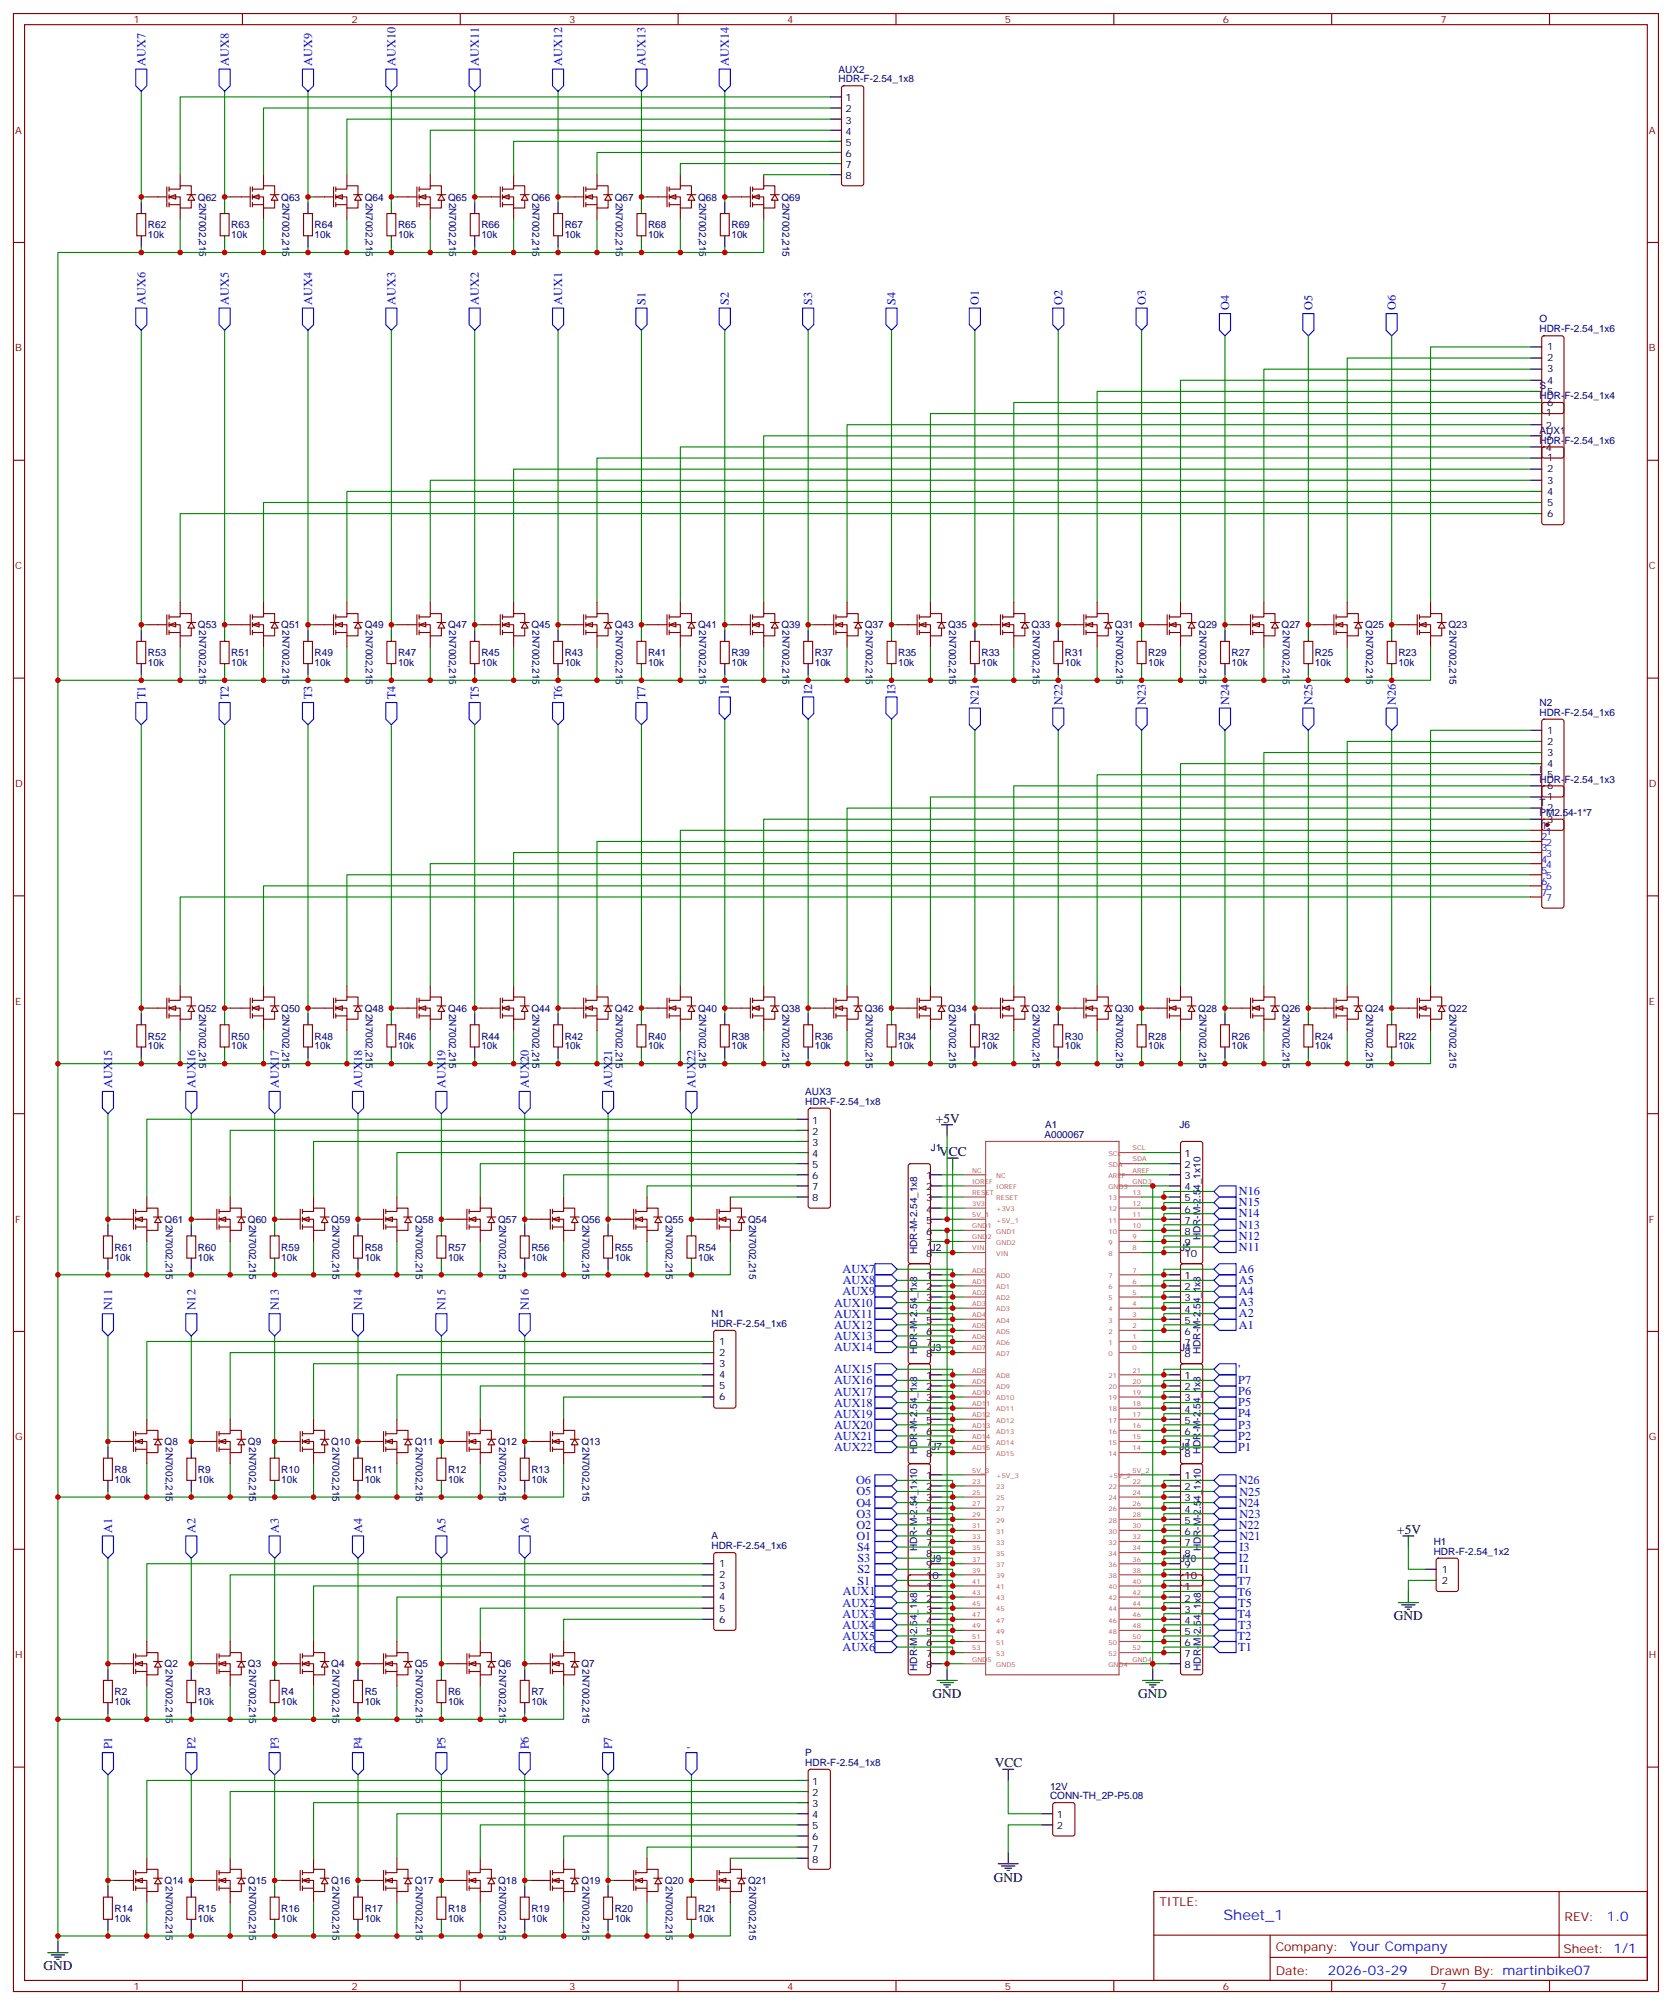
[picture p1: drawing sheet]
<svg xmlns="http://www.w3.org/2000/svg" width="531mm" height="637mm" viewBox="0 0 531 637" stroke-linecap="round" stroke-linejoin="round" font-family="sans-serif">
<defs><g id="words">
<text font-size="4.6" fill="#00f" x="388.3" y="609.5">Sheet_1</text>
<g font-size="4.2">
<text x="297.1" y="356.4">+5V</text>
<text x="298.1" y="367">VCC</text>
<text x="443.5" y="486.9">+5V</text>
<text x="442.4" y="514.4">GND</text>
<text x="296" y="539.1">GND</text>
<text x="361.3" y="539.1">GND</text>
<text x="315.8" y="561">VCC</text>
<text x="315.4" y="597.3">GND</text>
<text x="13.8" y="625.5">GND</text>
</g>
<g font-size="4.2" fill="#00f">
<text x="510" y="609.8">1.0</text>
<text x="428.4" y="619.3">Your Company</text>
<text x="421.5" y="627.1">2026-03-29</text>
</g>
<g font-size="3.9" fill="#00f">
<text x="46.1" y="20.9" transform="rotate(-90 46.1 20.9)">AUX7</text>
<text x="72.6" y="20.9" transform="rotate(-90 72.6 20.9)">AUX8</text>
<text x="99.1" y="20.9" transform="rotate(-90 99.1 20.9)">AUX9</text>
<text x="125.5" y="20.9" transform="rotate(-90 125.5 20.9)">AUX10</text>
<text x="152" y="20.9" transform="rotate(-90 152 20.9)">AUX11</text>
<text x="178.4" y="20.9" transform="rotate(-90 178.4 20.9)">AUX12</text>
<text x="204.9" y="20.9" transform="rotate(-90 204.9 20.9)">AUX13</text>
<text x="231.4" y="20.9" transform="rotate(-90 231.4 20.9)">AUX14</text>
<text x="46.1" y="96.7" transform="rotate(-90 46.1 96.7)">AUX6</text>
<text x="72.6" y="96.7" transform="rotate(-90 72.6 96.7)">AUX5</text>
<text x="99.1" y="96.7" transform="rotate(-90 99.1 96.7)">AUX4</text>
<text x="125.5" y="96.7" transform="rotate(-90 125.5 96.7)">AUX3</text>
<text x="152" y="96.7" transform="rotate(-90 152 96.7)">AUX2</text>
<text x="178.4" y="96.7" transform="rotate(-90 178.4 96.7)">AUX1</text>
<text x="204.9" y="96.7" transform="rotate(-90 204.9 96.7)">S1</text>
<text x="231.4" y="96.7" transform="rotate(-90 231.4 96.7)">S2</text>
<text x="257.8" y="96.7" transform="rotate(-90 257.8 96.7)">S3</text>
<text x="284.3" y="96.7" transform="rotate(-90 284.3 96.7)">S4</text>
<text x="310.7" y="96.7" transform="rotate(-90 310.7 96.7)">O1</text>
<text x="337.2" y="96.7" transform="rotate(-90 337.2 96.7)">O2</text>
<text x="363.6" y="96.7" transform="rotate(-90 363.6 96.7)">O3</text>
<text x="390.1" y="98.5" transform="rotate(-90 390.1 98.5)">O4</text>
<text x="416.6" y="98.5" transform="rotate(-90 416.6 98.5)">O5</text>
<text x="443" y="98.5" transform="rotate(-90 443 98.5)">O6</text>
<text x="46.1" y="222" transform="rotate(-90 46.1 222)">T1</text>
<text x="72.6" y="222" transform="rotate(-90 72.6 222)">T2</text>
<text x="99.1" y="222" transform="rotate(-90 99.1 222)">T3</text>
<text x="125.5" y="222" transform="rotate(-90 125.5 222)">T4</text>
<text x="152" y="222" transform="rotate(-90 152 222)">T5</text>
<text x="178.4" y="222" transform="rotate(-90 178.4 222)">T6</text>
<text x="204.9" y="222" transform="rotate(-90 204.9 222)">T7</text>
<text x="231.4" y="220.2" transform="rotate(-90 231.4 220.2)">I1</text>
<text x="257.8" y="220.2" transform="rotate(-90 257.8 220.2)">I2</text>
<text x="284.3" y="220.2" transform="rotate(-90 284.3 220.2)">I3</text>
<text x="310.7" y="223.7" transform="rotate(-90 310.7 223.7)">N21</text>
<text x="337.2" y="223.7" transform="rotate(-90 337.2 223.7)">N22</text>
<text x="363.6" y="223.7" transform="rotate(-90 363.6 223.7)">N23</text>
<text x="390.1" y="223.7" transform="rotate(-90 390.1 223.7)">N24</text>
<text x="416.6" y="223.7" transform="rotate(-90 416.6 223.7)">N25</text>
<text x="443" y="223.7" transform="rotate(-90 443 223.7)">N26</text>
<text x="35.6" y="345.4" transform="rotate(-90 35.6 345.4)">AUX15</text>
<text x="62" y="345.4" transform="rotate(-90 62 345.4)">AUX16</text>
<text x="88.5" y="345.4" transform="rotate(-90 88.5 345.4)">AUX17</text>
<text x="114.9" y="345.4" transform="rotate(-90 114.9 345.4)">AUX18</text>
<text x="141.4" y="345.4" transform="rotate(-90 141.4 345.4)">AUX19</text>
<text x="167.9" y="345.4" transform="rotate(-90 167.9 345.4)">AUX20</text>
<text x="194.3" y="345.4" transform="rotate(-90 194.3 345.4)">AUX21</text>
<text x="220.8" y="345.4" transform="rotate(-90 220.8 345.4)">AUX22</text>
<text x="393.2" y="383">N15</text>
<text x="393.2" y="379.4">N16</text>
<text x="393.1" y="386.5">N14</text>
<text x="393.2" y="393.6">N12</text>
<text x="393.2" y="390">N13</text>
<text x="393.2" y="397.1">N11</text>
<text x="267.4" y="404.2">AUX7</text>
<text x="267.5" y="407.7">AUX8</text>
<text x="393.2" y="404.1">A6</text>
<text x="393.2" y="407.7">A5</text>
<text x="267.4" y="411.3">AUX9</text>
<text x="393.1" y="411.2">A4</text>
<text x="35.6" y="416" transform="rotate(-90 35.6 416)">N11</text>
<text x="62" y="416" transform="rotate(-90 62 416)">N12</text>
<text x="88.5" y="416" transform="rotate(-90 88.5 416)">N13</text>
<text x="114.9" y="416" transform="rotate(-90 114.9 416)">N14</text>
<text x="141.4" y="416" transform="rotate(-90 141.4 416)">N15</text>
<text x="167.9" y="416" transform="rotate(-90 167.9 416)">N16</text>
<text x="264.7" y="414.8">AUX10</text>
<text x="264.8" y="418.4">AUX11</text>
<text x="393.2" y="414.7">A3</text>
<text x="393.2" y="418.3">A2</text>
<text x="264.7" y="421.8">AUX12</text>
<text x="264.7" y="425.4">AUX13</text>
<text x="393.2" y="421.8">A1</text>
<text x="264.7" y="428.9">AUX14</text>
<text x="264.7" y="436">AUX15</text>
<text x="393" y="436">'</text>
<text x="264.7" y="439.5">AUX16</text>
<text x="264.7" y="443.1">AUX17</text>
<text x="393" y="442.9">P6</text>
<text x="393" y="439.4">P7</text>
<text x="264.7" y="446.6">AUX18</text>
<text x="393" y="446.5">P5</text>
<text x="264.7" y="450.1">AUX19</text>
<text x="264.7" y="453.6">AUX20</text>
<text x="393" y="450">P4</text>
<text x="393" y="453.5">P3</text>
<text x="264.7" y="460.7">AUX22</text>
<text x="264.7" y="457.2">AUX21</text>
<text x="393" y="460.6">P1</text>
<text x="393" y="457.1">P2</text>
<text x="271.7" y="471.2">O6</text>
<text x="393.1" y="471.3">N26</text>
<text x="271.8" y="478.3">O4</text>
<text x="271.8" y="474.7">O5</text>
<text x="393.1" y="478.3">N24</text>
<text x="393.4" y="474.8">N25</text>
<text x="271.8" y="485.4">O2</text>
<text x="271.8" y="481.9">O3</text>
<text x="393.1" y="485.4">N22</text>
<text x="393.4" y="481.9">N23</text>
<text x="35.6" y="486.6" transform="rotate(-90 35.6 486.6)">A1</text>
<text x="62" y="486.6" transform="rotate(-90 62 486.6)">A2</text>
<text x="88.5" y="486.6" transform="rotate(-90 88.5 486.6)">A3</text>
<text x="114.9" y="486.6" transform="rotate(-90 114.9 486.6)">A4</text>
<text x="141.4" y="486.6" transform="rotate(-90 141.4 486.6)">A5</text>
<text x="167.9" y="486.6" transform="rotate(-90 167.9 486.6)">A6</text>
<text x="271.8" y="488.8">O1</text>
<text x="393.4" y="488.9">N21</text>
<text x="272" y="492.4">S4</text>
<text x="272.2" y="496">S3</text>
<text x="393.1" y="496">I2</text>
<text x="393.4" y="492.4">I3</text>
<text x="272.2" y="499.5">S2</text>
<text x="272.2" y="503">S1</text>
<text x="392.8" y="503">T7</text>
<text x="393.4" y="499.5">I1</text>
<text x="267.5" y="506.5">AUX1</text>
<text x="392.8" y="506.6">T6</text>
<text x="267.4" y="510.1">AUX2</text>
<text x="267.4" y="513.6">AUX3</text>
<text x="392.8" y="513.6">T4</text>
<text x="393" y="510.1">T5</text>
<text x="267.4" y="517.1">AUX4</text>
<text x="267.4" y="520.7">AUX5</text>
<text x="392.8" y="520.7">T2</text>
<text x="393" y="517.1">T3</text>
<text x="267.4" y="524.2">AUX6</text>
<text x="393" y="524.2">T1</text>
<text x="35.6" y="555.3" transform="rotate(-90 35.6 555.3)">P1</text>
<text x="62" y="555.3" transform="rotate(-90 62 555.3)">P2</text>
<text x="88.5" y="555.3" transform="rotate(-90 88.5 555.3)">P3</text>
<text x="114.9" y="555.3" transform="rotate(-90 114.9 555.3)">P4</text>
<text x="141.4" y="555.3" transform="rotate(-90 141.4 555.3)">P5</text>
<text x="167.9" y="555.3" transform="rotate(-90 167.9 555.3)">P6</text>
<text x="194.3" y="555.3" transform="rotate(-90 194.3 555.3)">P7</text>
<text x="220.8" y="555.3" transform="rotate(-90 220.8 555.3)">'</text>
</g>
<g font-size="3.9" fill="#800">
<text x="368" y="605.1">TITLE:</text>
<text x="496.6" y="609.8">REV:</text>
<text x="404.9" y="619.3">Company:</text>
<text x="496.3" y="619.9">Sheet: 1/1</text>
<text x="404.9" y="627">Date:</text>
<text x="453.9" y="627">Drawn By: martinbike07</text>
</g>
<g font-size="3.2" fill="#800">
<text x="42.4" y="7.3">1</text>
<text x="111.5" y="7.3">2</text>
<text x="180.7" y="7.3">3</text>
<text x="249.8" y="7.3">4</text>
<text x="318.9" y="7.3">5</text>
<text x="388.1" y="7.3">6</text>
<text x="457.2" y="7.3">7</text>
<text x="4.8" y="42.4">A</text>
<text x="523.4" y="42.4">A</text>
<text x="4.8" y="111.5">B</text>
<text x="523.4" y="111.5">B</text>
<text x="4.8" y="180.7">C</text>
<text x="523.4" y="180.7">C</text>
<text x="4.8" y="249.8">D</text>
<text x="523.4" y="249.8">D</text>
<text x="4.8" y="319">E</text>
<text x="523.4" y="319">E</text>
<text x="4.8" y="388.1">F</text>
<text x="523.4" y="388.1">F</text>
<text x="4.8" y="457.3">G</text>
<text x="523.4" y="457.3">G</text>
<text x="4.8" y="526.4">H</text>
<text x="523.4" y="526.4">H</text>
<text x="42.4" y="631.7">1</text>
<text x="111.5" y="631.7">2</text>
<text x="180.7" y="631.7">3</text>
<text x="249.8" y="631.7">4</text>
<text x="318.9" y="631.7">5</text>
<text x="388.1" y="631.7">6</text>
<text x="457.2" y="631.7">7</text>
</g>
<g font-size="3.2" fill="#000080">
<text x="266.2" y="23.1">AUX2</text>
<text x="266.2" y="26.2">HDR-F-2.54_1x8</text>
<text x="62.8" y="63.7">Q62</text>
<text x="63.2" y="64.3" transform="rotate(90 63.2 64.3)">2N7002,215</text>
<text x="89.3" y="63.7">Q63</text>
<text x="89.6" y="64.3" transform="rotate(90 89.6 64.3)">2N7002,215</text>
<text x="115.7" y="63.7">Q64</text>
<text x="116.1" y="64.3" transform="rotate(90 116.1 64.3)">2N7002,215</text>
<text x="142.2" y="63.7">Q65</text>
<text x="142.6" y="64.3" transform="rotate(90 142.6 64.3)">2N7002,215</text>
<text x="168.7" y="63.7">Q66</text>
<text x="169" y="64.3" transform="rotate(90 169 64.3)">2N7002,215</text>
<text x="195.1" y="63.7">Q67</text>
<text x="195.5" y="64.3" transform="rotate(90 195.5 64.3)">2N7002,215</text>
<text x="221.6" y="63.7">Q68</text>
<text x="221.9" y="64.3" transform="rotate(90 221.9 64.3)">2N7002,215</text>
<text x="248" y="63.7">Q69</text>
<text x="248.4" y="64.3" transform="rotate(90 248.4 64.3)">2N7002,215</text>
<text x="47" y="75.6">10k</text>
<text x="47" y="72.5">R62</text>
<text x="73.4" y="75.6">10k</text>
<text x="73.4" y="72.5">R63</text>
<text x="99.9" y="75.6">10k</text>
<text x="99.9" y="72.5">R64</text>
<text x="126.3" y="75.6">10k</text>
<text x="126.3" y="72.5">R65</text>
<text x="152.8" y="75.6">10k</text>
<text x="152.8" y="72.5">R66</text>
<text x="179.2" y="75.6">10k</text>
<text x="179.2" y="72.5">R67</text>
<text x="205.7" y="75.6">10k</text>
<text x="205.7" y="72.5">R68</text>
<text x="232.2" y="75.6">10k</text>
<text x="232.2" y="72.5">R69</text>
<text x="488.6" y="105.6">HDR-F-2.54_1x6</text>
<text x="488.6" y="102.4">O</text>
<text x="488.6" y="123.5">S</text>
<text x="488.6" y="126.7">HDR-F-2.54_1x4</text>
<text x="488.6" y="137.7">AUX1</text>
<text x="488.6" y="140.8">HDR-F-2.54_1x6</text>
<text x="62.8" y="199.5">Q53</text>
<text x="63.2" y="200.1" transform="rotate(90 63.2 200.1)">2N7002,215</text>
<text x="89.3" y="199.5">Q51</text>
<text x="89.6" y="200.1" transform="rotate(90 89.6 200.1)">2N7002,215</text>
<text x="115.7" y="199.5">Q49</text>
<text x="116.1" y="200.1" transform="rotate(90 116.1 200.1)">2N7002,215</text>
<text x="142.2" y="199.5">Q47</text>
<text x="142.6" y="200.1" transform="rotate(90 142.6 200.1)">2N7002,215</text>
<text x="168.7" y="199.5">Q45</text>
<text x="169" y="200.1" transform="rotate(90 169 200.1)">2N7002,215</text>
<text x="195.1" y="199.5">Q43</text>
<text x="195.5" y="200.1" transform="rotate(90 195.5 200.1)">2N7002,215</text>
<text x="221.6" y="199.5">Q41</text>
<text x="221.9" y="200.1" transform="rotate(90 221.9 200.1)">2N7002,215</text>
<text x="248" y="199.5">Q39</text>
<text x="248.4" y="200.1" transform="rotate(90 248.4 200.1)">2N7002,215</text>
<text x="274.5" y="199.5">Q37</text>
<text x="274.8" y="200.1" transform="rotate(90 274.8 200.1)">2N7002,215</text>
<text x="301" y="199.5">Q35</text>
<text x="301.3" y="200.1" transform="rotate(90 301.3 200.1)">2N7002,215</text>
<text x="327.4" y="199.5">Q33</text>
<text x="327.8" y="200.1" transform="rotate(90 327.8 200.1)">2N7002,215</text>
<text x="353.9" y="199.5">Q31</text>
<text x="354.2" y="200.1" transform="rotate(90 354.2 200.1)">2N7002,215</text>
<text x="380.3" y="199.5">Q29</text>
<text x="380.7" y="200.1" transform="rotate(90 380.7 200.1)">2N7002,215</text>
<text x="406.8" y="199.5">Q27</text>
<text x="407.1" y="200.1" transform="rotate(90 407.1 200.1)">2N7002,215</text>
<text x="433.2" y="199.5">Q25</text>
<text x="433.6" y="200.1" transform="rotate(90 433.6 200.1)">2N7002,215</text>
<text x="459.7" y="199.5">Q23</text>
<text x="460.1" y="200.1" transform="rotate(90 460.1 200.1)">2N7002,215</text>
<text x="47" y="208.3">R53</text>
<text x="73.4" y="208.3">R51</text>
<text x="99.9" y="208.3">R49</text>
<text x="126.3" y="208.3">R47</text>
<text x="152.8" y="208.3">R45</text>
<text x="179.2" y="208.3">R43</text>
<text x="205.7" y="208.3">R41</text>
<text x="232.2" y="208.3">R39</text>
<text x="258.6" y="208.3">R37</text>
<text x="285.1" y="208.3">R35</text>
<text x="311.5" y="208.3">R33</text>
<text x="338" y="208.3">R31</text>
<text x="364.5" y="208.3">R29</text>
<text x="390.9" y="208.3">R27</text>
<text x="417.4" y="208.3">R25</text>
<text x="443.8" y="208.3">R23</text>
<text x="47" y="211.5">10k</text>
<text x="73.4" y="211.5">10k</text>
<text x="99.9" y="211.5">10k</text>
<text x="126.3" y="211.5">10k</text>
<text x="152.8" y="211.5">10k</text>
<text x="179.2" y="211.5">10k</text>
<text x="205.7" y="211.5">10k</text>
<text x="232.2" y="211.5">10k</text>
<text x="258.6" y="211.5">10k</text>
<text x="285.1" y="211.5">10k</text>
<text x="311.5" y="211.5">10k</text>
<text x="338" y="211.5">10k</text>
<text x="364.5" y="211.5">10k</text>
<text x="390.9" y="211.5">10k</text>
<text x="417.4" y="211.5">10k</text>
<text x="443.8" y="211.5">10k</text>
<text x="488.6" y="227.3">HDR-F-2.54_1x6</text>
<text x="488.6" y="224.1">N2</text>
<text x="488.6" y="245.3">I</text>
<text x="488.6" y="248.4">HDR-F-2.54_1x3</text>
<text x="488.6" y="255.8">T</text>
<text x="488.6" y="258.9">PM2.54-1*7</text>
<text x="62.8" y="321.2">Q52</text>
<text x="63.2" y="321.8" transform="rotate(90 63.2 321.8)">2N7002,215</text>
<text x="89.3" y="321.2">Q50</text>
<text x="89.6" y="321.8" transform="rotate(90 89.6 321.8)">2N7002,215</text>
<text x="115.7" y="321.2">Q48</text>
<text x="116.1" y="321.8" transform="rotate(90 116.1 321.8)">2N7002,215</text>
<text x="142.2" y="321.2">Q46</text>
<text x="142.6" y="321.8" transform="rotate(90 142.6 321.8)">2N7002,215</text>
<text x="168.7" y="321.2">Q44</text>
<text x="169" y="321.8" transform="rotate(90 169 321.8)">2N7002,215</text>
<text x="195.1" y="321.2">Q42</text>
<text x="195.5" y="321.8" transform="rotate(90 195.5 321.8)">2N7002,215</text>
<text x="221.6" y="321.2">Q40</text>
<text x="221.9" y="321.8" transform="rotate(90 221.9 321.8)">2N7002,215</text>
<text x="248" y="321.2">Q38</text>
<text x="248.4" y="321.8" transform="rotate(90 248.4 321.8)">2N7002,215</text>
<text x="274.5" y="321.2">Q36</text>
<text x="274.8" y="321.8" transform="rotate(90 274.8 321.8)">2N7002,215</text>
<text x="301" y="321.2">Q34</text>
<text x="301.3" y="321.8" transform="rotate(90 301.3 321.8)">2N7002,215</text>
<text x="327.4" y="321.2">Q32</text>
<text x="327.8" y="321.8" transform="rotate(90 327.8 321.8)">2N7002,215</text>
<text x="353.9" y="321.2">Q30</text>
<text x="354.2" y="321.8" transform="rotate(90 354.2 321.8)">2N7002,215</text>
<text x="380.3" y="321.2">Q28</text>
<text x="380.7" y="321.8" transform="rotate(90 380.7 321.8)">2N7002,215</text>
<text x="406.8" y="321.2">Q26</text>
<text x="407.1" y="321.8" transform="rotate(90 407.1 321.8)">2N7002,215</text>
<text x="433.2" y="321.2">Q24</text>
<text x="433.6" y="321.8" transform="rotate(90 433.6 321.8)">2N7002,215</text>
<text x="459.7" y="321.2">Q22</text>
<text x="460.1" y="321.8" transform="rotate(90 460.1 321.8)">2N7002,215</text>
<text x="47" y="333.2">10k</text>
<text x="47" y="330">R52</text>
<text x="73.4" y="333.2">10k</text>
<text x="73.4" y="330">R50</text>
<text x="99.9" y="333.2">10k</text>
<text x="99.9" y="330">R48</text>
<text x="126.3" y="333.2">10k</text>
<text x="126.3" y="330">R46</text>
<text x="152.8" y="333.2">10k</text>
<text x="152.8" y="330">R44</text>
<text x="179.2" y="333.2">10k</text>
<text x="179.2" y="330">R42</text>
<text x="205.7" y="333.2">10k</text>
<text x="205.7" y="330">R40</text>
<text x="232.2" y="333.2">10k</text>
<text x="232.2" y="330">R38</text>
<text x="258.6" y="333.2">10k</text>
<text x="258.6" y="330">R36</text>
<text x="285.1" y="333.2">10k</text>
<text x="285.1" y="330">R34</text>
<text x="311.5" y="333.2">10k</text>
<text x="311.5" y="330">R32</text>
<text x="338" y="333.2">10k</text>
<text x="338" y="330">R30</text>
<text x="364.5" y="333.2">10k</text>
<text x="364.5" y="330">R28</text>
<text x="390.9" y="333.2">10k</text>
<text x="390.9" y="330">R26</text>
<text x="417.4" y="333.2">10k</text>
<text x="417.4" y="330">R24</text>
<text x="443.8" y="333.2">10k</text>
<text x="443.8" y="330">R22</text>
<text x="255.6" y="347.7">AUX3</text>
<text x="255.6" y="350.7">HDR-F-2.54_1x8</text>
<text x="331.8" y="358.1">A1</text>
<text x="374.4" y="358.1">J6</text>
<text x="295.4" y="365.4">J1</text>
<text x="331.5" y="361.3">A000067</text>
<text x="52.2" y="388.2">Q61</text>
<text x="52.6" y="388.9" transform="rotate(90 52.6 388.9)">2N7002,215</text>
<text x="78.7" y="388.2">Q60</text>
<text x="79.1" y="388.9" transform="rotate(90 79.1 388.9)">2N7002,215</text>
<text x="105.2" y="388.2">Q59</text>
<text x="105.5" y="388.9" transform="rotate(90 105.5 388.9)">2N7002,215</text>
<text x="131.6" y="388.2">Q58</text>
<text x="132" y="388.9" transform="rotate(90 132 388.9)">2N7002,215</text>
<text x="158.1" y="388.2">Q57</text>
<text x="158.4" y="388.9" transform="rotate(90 158.4 388.9)">2N7002,215</text>
<text x="184.5" y="388.2">Q56</text>
<text x="184.9" y="388.9" transform="rotate(90 184.9 388.9)">2N7002,215</text>
<text x="211" y="388.2">Q55</text>
<text x="211.3" y="388.9" transform="rotate(90 211.3 388.9)">2N7002,215</text>
<text x="237.5" y="388.2">Q54</text>
<text x="237.8" y="388.9" transform="rotate(90 237.8 388.9)">2N7002,215</text>
<text x="381" y="393.7" transform="rotate(-90 381 393.7)">HDR-M-2.54_1x10</text>
<text x="36.4" y="400.2">10k</text>
<text x="36.4" y="397.1">R61</text>
<text x="62.8" y="400.2">10k</text>
<text x="62.8" y="397.1">R60</text>
<text x="89.3" y="400.2">10k</text>
<text x="89.3" y="397.1">R59</text>
<text x="115.7" y="400.2">10k</text>
<text x="115.7" y="397.1">R58</text>
<text x="142.2" y="400.2">10k</text>
<text x="142.2" y="397.1">R57</text>
<text x="168.7" y="400.2">10k</text>
<text x="168.7" y="397.1">R56</text>
<text x="195.1" y="400.2">10k</text>
<text x="195.1" y="397.1">R55</text>
<text x="221.6" y="400.2">10k</text>
<text x="221.6" y="397.1">R54</text>
<text x="291.1" y="398.1" transform="rotate(-90 291.1 398.1)">HDR-M-2.54_1x8</text>
<text x="295.4" y="397.2">J2</text>
<text x="374.6" y="397.2">J5</text>
<text x="225.8" y="418.1">N1</text>
<text x="225.8" y="421.3">HDR-F-2.54_1x6</text>
<text x="291.1" y="429.9" transform="rotate(-90 291.1 429.9)">HDR-M-2.54_1x8</text>
<text x="295.4" y="428.9">J3</text>
<text x="374.6" y="428.9">J4</text>
<text x="381" y="429.9" transform="rotate(-90 381 429.9)">HDR-M-2.54_1x8</text>
<text x="52.2" y="458.8">Q8</text>
<text x="52.6" y="459.4" transform="rotate(90 52.6 459.4)">2N7002,215</text>
<text x="78.7" y="458.8">Q9</text>
<text x="79.1" y="459.4" transform="rotate(90 79.1 459.4)">2N7002,215</text>
<text x="105.2" y="458.8">Q10</text>
<text x="105.5" y="459.4" transform="rotate(90 105.5 459.4)">2N7002,215</text>
<text x="131.6" y="458.8">Q11</text>
<text x="132" y="459.4" transform="rotate(90 132 459.4)">2N7002,215</text>
<text x="158.1" y="458.8">Q12</text>
<text x="158.4" y="459.4" transform="rotate(90 158.4 459.4)">2N7002,215</text>
<text x="184.5" y="458.8">Q13</text>
<text x="184.9" y="459.4" transform="rotate(90 184.9 459.4)">2N7002,215</text>
<text x="291.2" y="461.6" transform="rotate(-90 291.2 461.6)">HDR-M-2.54_1x8</text>
<text x="295.6" y="460.4">J7</text>
<text x="374.4" y="460.4">J8</text>
<text x="381" y="461.6" transform="rotate(-90 381 461.6)">HDR-M-2.54_1x8</text>
<text x="36.4" y="467.6">R8</text>
<text x="62.8" y="467.6">R9</text>
<text x="89.3" y="467.6">R10</text>
<text x="115.7" y="467.6">R11</text>
<text x="142.2" y="467.6">R12</text>
<text x="168.7" y="467.6">R13</text>
<text x="36.4" y="470.7">10k</text>
<text x="62.8" y="470.7">10k</text>
<text x="89.3" y="470.7">10k</text>
<text x="115.7" y="470.7">10k</text>
<text x="142.2" y="470.7">10k</text>
<text x="168.7" y="470.7">10k</text>
<text x="225.8" y="491.8">HDR-F-2.54_1x6</text>
<text x="225.8" y="488.7">A</text>
<text x="455.1" y="490.5">H1</text>
<text x="291.2" y="492.5" transform="rotate(-90 291.2 492.5)">HDR-M-2.54_1x10</text>
<text x="295.4" y="496">J9</text>
<text x="374.6" y="496">J10</text>
<text x="381.1" y="492.5" transform="rotate(-90 381.1 492.5)">HDR-M-2.54_1x10</text>
<text x="455.1" y="493.6">HDR-F-2.54_1x2</text>
<text x="52.2" y="529.3">Q2</text>
<text x="52.6" y="530" transform="rotate(90 52.6 530)">2N7002,215</text>
<text x="78.7" y="529.3">Q3</text>
<text x="79.1" y="530" transform="rotate(90 79.1 530)">2N7002,215</text>
<text x="105.2" y="529.3">Q4</text>
<text x="105.5" y="530" transform="rotate(90 105.5 530)">2N7002,215</text>
<text x="131.6" y="529.3">Q5</text>
<text x="132" y="530" transform="rotate(90 132 530)">2N7002,215</text>
<text x="158.1" y="529.3">Q6</text>
<text x="158.4" y="530" transform="rotate(90 158.4 530)">2N7002,215</text>
<text x="184.5" y="529.3">Q7</text>
<text x="184.9" y="530" transform="rotate(90 184.9 530)">2N7002,215</text>
<text x="291.2" y="530.4" transform="rotate(-90 291.2 530.4)">HDR-M-2.54_1x8</text>
<text x="381.1" y="530.4" transform="rotate(-90 381.1 530.4)">HDR-M-2.54_1x8</text>
<text x="36.4" y="538.2">R2</text>
<text x="62.8" y="538.2">R3</text>
<text x="89.3" y="538.2">R4</text>
<text x="115.7" y="538.2">R5</text>
<text x="142.2" y="538.2">R6</text>
<text x="168.7" y="538.2">R7</text>
<text x="36.4" y="541.3">10k</text>
<text x="62.8" y="541.3">10k</text>
<text x="89.3" y="541.3">10k</text>
<text x="115.7" y="541.3">10k</text>
<text x="142.2" y="541.3">10k</text>
<text x="168.7" y="541.3">10k</text>
<text x="255.6" y="557.6">P</text>
<text x="255.6" y="560.6">HDR-F-2.54_1x8</text>
<text x="333.3" y="568.2">12V</text>
<text x="333.3" y="571.2">CONN-TH_2P-P5.08</text>
<text x="52.2" y="598.1">Q14</text>
<text x="52.6" y="598.8" transform="rotate(90 52.6 598.8)">2N7002,215</text>
<text x="78.7" y="598.1">Q15</text>
<text x="79.1" y="598.8" transform="rotate(90 79.1 598.8)">2N7002,215</text>
<text x="105.2" y="598.1">Q16</text>
<text x="105.5" y="598.8" transform="rotate(90 105.5 598.8)">2N7002,215</text>
<text x="131.6" y="598.1">Q17</text>
<text x="132" y="598.8" transform="rotate(90 132 598.8)">2N7002,215</text>
<text x="158.1" y="598.1">Q18</text>
<text x="158.4" y="598.8" transform="rotate(90 158.4 598.8)">2N7002,215</text>
<text x="184.5" y="598.1">Q19</text>
<text x="184.9" y="598.8" transform="rotate(90 184.9 598.8)">2N7002,215</text>
<text x="211" y="598.1">Q20</text>
<text x="211.3" y="598.8" transform="rotate(90 211.3 598.8)">2N7002,215</text>
<text x="237.5" y="598.1">Q21</text>
<text x="237.8" y="598.8" transform="rotate(90 237.8 598.8)">2N7002,215</text>
<text x="36.4" y="610.1">10k</text>
<text x="36.4" y="607">R14</text>
<text x="62.8" y="610.1">10k</text>
<text x="62.8" y="607">R15</text>
<text x="89.3" y="610.1">10k</text>
<text x="89.3" y="607">R16</text>
<text x="115.7" y="610.1">10k</text>
<text x="115.7" y="607">R17</text>
<text x="142.2" y="610.1">10k</text>
<text x="142.2" y="607">R18</text>
<text x="168.7" y="610.1">10k</text>
<text x="168.7" y="607">R19</text>
<text x="195.1" y="610.1">10k</text>
<text x="195.1" y="607">R20</text>
<text x="221.6" y="610.1">10k</text>
<text x="221.6" y="607">R21</text>
</g>
<g font-size="3.2">
<text x="268.4" y="32.2">1</text>
<text x="268.4" y="35.7">2</text>
<text x="268.4" y="39.2">3</text>
<text x="268.4" y="42.8">4</text>
<text x="268.4" y="46.3">5</text>
<text x="268.4" y="49.8">6</text>
<text x="268.4" y="53.3">7</text>
<text x="268.4" y="56.9">8</text>
<text x="491.1" y="111.2">1</text>
<text x="491.1" y="114.7">2</text>
<text x="491.1" y="118.3">3</text>
<text x="491.1" y="121.8">4</text>
<text x="491.1" y="125.3">5</text>
<text x="491.1" y="128.8">6</text>
<text x="490.6" y="132">1</text>
<text x="490.6" y="136.2">2</text>
<text x="490.6" y="139.8">3</text>
<text x="490.6" y="143.3">4</text>
<text x="491.1" y="146.5">1</text>
<text x="491.1" y="150">2</text>
<text x="491.1" y="153.5">3</text>
<text x="491.1" y="157.1">4</text>
<text x="491.1" y="160.6">5</text>
<text x="491.1" y="164.1">6</text>
<text x="491.1" y="232.9">1</text>
<text x="491.1" y="236.4">2</text>
<text x="491.1" y="240">3</text>
<text x="491.1" y="243.5">4</text>
<text x="491.1" y="247">5</text>
<text x="491.1" y="250.5">6</text>
<text x="491.1" y="254.1">1</text>
<text x="491.1" y="257.6">2</text>
<text x="491.1" y="261.1">3</text>
<text x="257.8" y="356.7">1</text>
<text x="257.8" y="360.3">2</text>
<text x="257.8" y="363.8">3</text>
<text x="257.8" y="367.3">4</text>
<text x="257.8" y="370.8">5</text>
<text x="376" y="367.3">1</text>
<text x="376" y="370.8">2</text>
<text x="257.8" y="374.4">6</text>
<text x="257.8" y="377.9">7</text>
<text x="294" y="374.4">1</text>
<text x="294" y="377.9">2</text>
<text x="376" y="374.4">3</text>
<text x="376" y="377.9">4</text>
<text x="257.8" y="381.4">8</text>
<text x="294" y="381.4">3</text>
<text x="376" y="381.4">5</text>
<text x="294" y="385">4</text>
<text x="294" y="388.5">5</text>
<text x="376" y="385">6</text>
<text x="376" y="388.5">7</text>
<text x="294" y="392">6</text>
<text x="294" y="395.5">7</text>
<text x="376" y="392">8</text>
<text x="376" y="395.5">9</text>
<text x="294" y="399.1">8</text>
<text x="376" y="399.1">10</text>
<text x="294" y="406.1">1</text>
<text x="376" y="406.1">1</text>
<text x="294" y="409.6">2</text>
<text x="294" y="413.2">3</text>
<text x="376" y="409.6">2</text>
<text x="376" y="413.2">3</text>
<text x="294" y="416.7">4</text>
<text x="376" y="416.7">4</text>
<text x="294" y="420.2">5</text>
<text x="294" y="423.8">6</text>
<text x="376" y="420.2">5</text>
<text x="376" y="423.8">6</text>
<text x="228.3" y="426.9">1</text>
<text x="228.3" y="430.5">2</text>
<text x="294" y="427.3">7</text>
<text x="294" y="430.8">8</text>
<text x="376" y="427.3">7</text>
<text x="376" y="430.8">8</text>
<text x="228.3" y="434">3</text>
<text x="228.3" y="437.5">4</text>
<text x="294" y="437.9">1</text>
<text x="376" y="437.9">1</text>
<text x="228.3" y="441">5</text>
<text x="294" y="441.4">2</text>
<text x="376" y="441.4">2</text>
<text x="228.3" y="444.6">6</text>
<text x="294" y="444.9">3</text>
<text x="294" y="448.5">4</text>
<text x="376" y="444.9">3</text>
<text x="376" y="448.5">4</text>
<text x="294" y="452">5</text>
<text x="294" y="455.5">6</text>
<text x="376" y="452">5</text>
<text x="376" y="455.5">6</text>
<text x="294" y="459">7</text>
<text x="376" y="459">7</text>
<text x="294" y="462.6">8</text>
<text x="376" y="462.6">8</text>
<text x="294" y="469.6">1</text>
<text x="294" y="473.1">2</text>
<text x="376" y="469.6">1</text>
<text x="376" y="473.1">2</text>
<text x="294" y="476.7">3</text>
<text x="376" y="476.7">3</text>
<text x="294" y="480.2">4</text>
<text x="294" y="483.7">5</text>
<text x="376" y="480.2">4</text>
<text x="376" y="483.7">5</text>
<text x="294" y="487.3">6</text>
<text x="294" y="490.8">7</text>
<text x="376" y="487.3">6</text>
<text x="376" y="490.8">7</text>
<text x="228.3" y="497.5">1</text>
<text x="294" y="494.3">8</text>
<text x="294" y="497.8">9</text>
<text x="376" y="494.3">8</text>
<text x="376" y="497.8">9</text>
<text x="228.3" y="501">2</text>
<text x="294" y="501.4">10</text>
<text x="376" y="501.4">10</text>
<text x="457.6" y="499.3">1</text>
<text x="457.6" y="502.8">2</text>
<text x="228.3" y="504.5">3</text>
<text x="228.3" y="508.1">4</text>
<text x="294" y="504.9">1</text>
<text x="294" y="508.4">2</text>
<text x="376" y="504.9">1</text>
<text x="376" y="508.4">2</text>
<text x="228.3" y="511.6">5</text>
<text x="228.3" y="515.1">6</text>
<text x="294" y="512">3</text>
<text x="294" y="515.5">4</text>
<text x="376" y="512">3</text>
<text x="376" y="515.5">4</text>
<text x="294" y="519">5</text>
<text x="376" y="519">5</text>
<text x="294" y="522.5">6</text>
<text x="294" y="526.1">7</text>
<text x="376" y="522.5">6</text>
<text x="376" y="526.1">7</text>
<text x="294" y="529.6">8</text>
<text x="376" y="529.6">8</text>
<text x="257.8" y="566.6">1</text>
<text x="257.8" y="570.2">2</text>
<text x="257.8" y="573.7">3</text>
<text x="257.8" y="577.2">4</text>
<text x="257.8" y="580.7">5</text>
<text x="335.4" y="577.2">1</text>
<text x="335.4" y="580.7">2</text>
<text x="257.8" y="584.3">6</text>
<text x="257.8" y="587.8">7</text>
<text x="257.8" y="591.3">8</text>
</g>
<g font-size="3.2" fill="#00f">
<text x="489.2" y="263.2">1</text>
<text x="489.2" y="266.8">2</text>
<text x="490.6" y="265">1</text>
<text x="490.6" y="268.5">2</text>
<text x="489.2" y="270.3">3</text>
<text x="489.2" y="273.8">4</text>
<text x="490.6" y="272.1">3</text>
<text x="490.6" y="275.6">4</text>
<text x="489.2" y="277.4">5</text>
<text x="489.2" y="280.9">6</text>
<text x="490.6" y="279.1">5</text>
<text x="489.2" y="284.4">7</text>
<text x="490.6" y="282.6">6</text>
<text x="490.6" y="286.2">7</text>
</g>
<g font-size="2.1" fill="#a54b4b">
<text x="359.4" y="365.2">SCL</text>
<text x="351.8" y="370.5">SDA</text>
<text x="351.8" y="366.9">SCL</text>
<text x="359.4" y="368.7">SDA</text>
<text x="308.6" y="375.8">IOREF</text>
<text x="308.6" y="372.3">NC</text>
<text x="316.2" y="377.5">IOREF</text>
<text x="316.2" y="374">NC</text>
<text x="351.8" y="377.5">GND3</text>
<text x="351.8" y="374">AREF</text>
<text x="359.4" y="375.8">GND3</text>
<text x="359.4" y="372.3">AREF</text>
<text x="308.6" y="379.3">RESET</text>
<text x="308.6" y="382.8">3V3</text>
<text x="316.2" y="381.1">RESET</text>
<text x="351.8" y="381.1">13</text>
<text x="359.4" y="382.8">12</text>
<text x="359.4" y="379.3">13</text>
<text x="308.6" y="389.9">GND1</text>
<text x="308.6" y="386.4">5V_1</text>
<text x="316.2" y="384.6">+3V3</text>
<text x="316.2" y="388.1">+5V_1</text>
<text x="351.8" y="388.1">11</text>
<text x="351.8" y="384.6">12</text>
<text x="359.4" y="389.9">10</text>
<text x="359.4" y="386.4">11</text>
<text x="308.6" y="393.4">GND2</text>
<text x="316.2" y="391.6">GND1</text>
<text x="316.2" y="395.2">GND2</text>
<text x="351.8" y="395.2">9</text>
<text x="351.8" y="391.6">10</text>
<text x="359.4" y="393.4">9</text>
<text x="308.6" y="397">VIN</text>
<text x="316.2" y="398.7">VIN</text>
<text x="351.8" y="398.7">8</text>
<text x="359.4" y="397">8</text>
<text x="308.6" y="404">AD0</text>
<text x="308.6" y="407.5">AD1</text>
<text x="316.2" y="405.7">AD0</text>
<text x="351.8" y="405.7">7</text>
<text x="359.4" y="407.5">6</text>
<text x="359.4" y="404">7</text>
<text x="308.6" y="411.1">AD2</text>
<text x="316.2" y="409.3">AD1</text>
<text x="316.2" y="412.8">AD2</text>
<text x="351.8" y="412.8">5</text>
<text x="351.8" y="409.3">6</text>
<text x="359.4" y="411.1">5</text>
<text x="308.6" y="414.6">AD3</text>
<text x="308.6" y="418.1">AD4</text>
<text x="316.2" y="416.3">AD3</text>
<text x="316.2" y="419.9">AD4</text>
<text x="351.8" y="419.9">3</text>
<text x="351.8" y="416.3">4</text>
<text x="359.4" y="418.1">3</text>
<text x="359.4" y="414.6">4</text>
<text x="308.6" y="421.7">AD5</text>
<text x="308.6" y="425.2">AD6</text>
<text x="316.2" y="423.4">AD5</text>
<text x="351.8" y="423.4">2</text>
<text x="359.4" y="425.2">1</text>
<text x="359.4" y="421.7">2</text>
<text x="308.6" y="428.7">AD7</text>
<text x="316.2" y="426.9">AD6</text>
<text x="316.2" y="430.4">AD7</text>
<text x="351.8" y="430.4">0</text>
<text x="351.8" y="426.9">1</text>
<text x="359.4" y="428.7">0</text>
<text x="308.6" y="435.8">AD8</text>
<text x="316.2" y="437.5">AD8</text>
<text x="351.8" y="437.5">21</text>
<text x="359.4" y="435.8">21</text>
<text x="308.6" y="439.3">AD9</text>
<text x="308.6" y="442.8">AD10</text>
<text x="316.2" y="441">AD9</text>
<text x="351.8" y="441">20</text>
<text x="359.4" y="442.8">19</text>
<text x="359.4" y="439.3">20</text>
<text x="308.6" y="446.3">AD11</text>
<text x="308.6" y="449.9">AD12</text>
<text x="316.2" y="444.6">AD10</text>
<text x="316.2" y="448.1">AD11</text>
<text x="351.8" y="448.1">18</text>
<text x="351.8" y="444.6">19</text>
<text x="359.4" y="449.9">17</text>
<text x="359.4" y="446.3">18</text>
<text x="308.6" y="453.4">AD13</text>
<text x="316.2" y="451.6">AD12</text>
<text x="316.2" y="455.1">AD13</text>
<text x="351.8" y="455.1">16</text>
<text x="351.8" y="451.6">17</text>
<text x="359.4" y="453.4">16</text>
<text x="308.6" y="456.9">AD14</text>
<text x="308.6" y="460.5">AD15</text>
<text x="316.2" y="458.7">AD14</text>
<text x="351.8" y="458.7">15</text>
<text x="359.4" y="460.5">14</text>
<text x="359.4" y="456.9">15</text>
<text x="308.6" y="467.5">5V_3</text>
<text x="316.2" y="462.2">AD15</text>
<text x="351.8" y="462.2">14</text>
<text x="359.4" y="467.5">5V_2</text>
<text x="308.6" y="471">23</text>
<text x="316.2" y="472.8">23</text>
<text x="316.2" y="469.2">+5V_3</text>
<text x="351.8" y="472.8">22</text>
<text x="351.8" y="469.2">+5V_2</text>
<text x="359.4" y="471">22</text>
<text x="308.6" y="474.6">25</text>
<text x="308.6" y="478.1">27</text>
<text x="316.2" y="476.3">25</text>
<text x="316.2" y="479.8">27</text>
<text x="351.8" y="476.3">24</text>
<text x="351.8" y="479.8">26</text>
<text x="359.4" y="474.6">24</text>
<text x="359.4" y="478.1">26</text>
<text x="308.6" y="481.6">29</text>
<text x="308.6" y="485.2">31</text>
<text x="316.2" y="483.4">29</text>
<text x="351.8" y="483.4">28</text>
<text x="359.4" y="481.6">28</text>
<text x="359.4" y="485.2">30</text>
<text x="308.6" y="488.7">33</text>
<text x="316.2" y="486.9">31</text>
<text x="316.2" y="490.4">33</text>
<text x="351.8" y="486.9">30</text>
<text x="351.8" y="490.4">32</text>
<text x="359.4" y="488.7">32</text>
<text x="308.6" y="492.2">35</text>
<text x="308.6" y="495.7">37</text>
<text x="316.2" y="493.9">35</text>
<text x="316.2" y="497.5">37</text>
<text x="351.8" y="493.9">34</text>
<text x="351.8" y="497.5">36</text>
<text x="359.4" y="492.2">34</text>
<text x="359.4" y="495.7">36</text>
<text x="308.6" y="499.3">39</text>
<text x="308.6" y="502.8">41</text>
<text x="316.2" y="501">39</text>
<text x="351.8" y="501">38</text>
<text x="359.4" y="499.3">38</text>
<text x="359.4" y="502.8">40</text>
<text x="308.6" y="506.3">43</text>
<text x="308.6" y="509.8">45</text>
<text x="316.2" y="504.5">41</text>
<text x="316.2" y="508.1">43</text>
<text x="351.8" y="504.5">40</text>
<text x="351.8" y="508.1">42</text>
<text x="359.4" y="506.3">42</text>
<text x="359.4" y="509.8">44</text>
<text x="308.6" y="513.4">47</text>
<text x="316.2" y="511.6">45</text>
<text x="316.2" y="515.1">47</text>
<text x="351.8" y="511.6">44</text>
<text x="351.8" y="515.1">46</text>
<text x="359.4" y="513.4">46</text>
<text x="308.6" y="516.9">49</text>
<text x="308.6" y="520.4">51</text>
<text x="316.2" y="518.6">49</text>
<text x="351.8" y="518.6">48</text>
<text x="359.4" y="516.9">48</text>
<text x="359.4" y="520.4">50</text>
<text x="308.6" y="524">53</text>
<text x="308.6" y="527.5">GND5</text>
<text x="316.2" y="522.2">51</text>
<text x="316.2" y="525.7">53</text>
<text x="351.8" y="522.2">50</text>
<text x="351.8" y="525.7">52</text>
<text x="359.4" y="524">52</text>
<text x="359.4" y="527.5">GND4</text>
<text x="316.2" y="529.2">GND5</text>
<text x="351.8" y="529.2">GND4</text>
</g>
</g></defs>
<g fill="none" stroke="#870000" stroke-width=".35">
<path d="M4.3 4.3h522.1v627.9h-522.1zM7.8 7.8h515.1v620.9h-515.1zM76.9 4.3v3.5M146.1 4.3v3.5M215.2 4.3v3.5M284.4 4.3v3.5M353.5 4.3v3.5M422.7 4.3v3.5M491.8 4.3v3.5M4.3 77h3.5M522.9 77h3.5M4.3 146.1h3.5"/>
<path d="M522.9 146.1h3.5M4.3 215.3h3.5M522.9 215.3h3.5M4.3 284.4h3.5M522.9 284.4h3.5M4.3 353.6h3.5M522.9 353.6h3.5M4.3 422.7h3.5M522.9 422.7h3.5M4.3 491.8h3.5M522.9 491.8h3.5M4.3 561h3.5"/>
<path d="M256.7 561.9l.5-.2h5.7l.5 .2 .2 .5v30.3l-.3 .5-.4 .2h-5.7l-.5-.2-.2-.5v-30.3zM522.9 561h3.5M366.2 600.5h156.7v28.2h-156.7zM366.3 614.3h156.4M403.1 614.3v14.2M494.8 600.5l.1 20.9M76.9 628.7v3.5M146.1 628.7v3.5M215.2 628.7v3.5M284.4 628.7v3.5M353.5 628.7v3.5M403.1 621.4h119.6"/>
<path d="M422.7 628.7v3.5M491.8 628.7v3.5"/>
</g>
<path d="M253 565.2h3.5M253 568.7h3.5M253 572.3h3.5M253 575.8h3.5M253 579.3h3.5M253 582.9h3.5M253 586.4h3.5M253 589.9h3.5" fill="none" stroke="#000" stroke-width=".35"/>
<g fill="#fff" stroke="#870000" stroke-width=".35">
<path d="M43.1 597l2.1-.7v1.4z"/>
<path d="M50.1 596.3l1.1 1.7h-2.1z"/>
</g>
<path d="M334.4 572.5l.4-.2h5.7l.6 .4 .1 9.5-.5 .6-5.9 .1-.6-.5-.1-9.4zM36 597h6.4M42.4 593.8v6.3M43.1 594.5h3.5v-1.1h3.5v2.9M43.1 597h3.5v3.5h3.5v-2.5M43.1 599.4h3.5M43.1 593.8v1.4M43.1 596.3v1.4M43.1 598.7v1.4M46.6 589.9v3.5M48.7 596.3h2.8M46.6 600.5v3.5" fill="none" stroke="#870000" stroke-width=".35"/>
<g fill="none" stroke="#000" stroke-width=".35">
<path d="M300.6 367.7h3.5M302.4 367.7v3.5M318.2 561.7h3.6M320 561.7v3.5M330.6 575.8h3.5M330.6 579.3h3.5M316.8 591.7h6.4M317.9 592.4h4.2M318.9 593.1h2.2M319.7 593.8h.7M320 588.2v3.5M15.2 619.9h6.4"/>
<path d="M18.4 616.4v3.5M16.3 620.6h4.2M17.3 621.3h2.1M18 622h.7"/>
</g>
<g fill="none" stroke="#008700" stroke-width=".35">
<path d="M298.8 373h7.1M298.8 376.5h7.1M362.3 373h8.9M362.3 376.5h8.9M362.3 365.9h8.9M362.3 369.4h8.9M298.8 380h7.1M298.8 383.5h7.1M298.8 387.1h7.1M298.8 390.6h7.1M298.8 394.1h7.1M298.8 397.7h7.1"/>
<path d="M362.3 380h8.9M362.3 383.5h8.9M362.3 387.1h8.9M362.3 390.6h8.9M362.3 394.1h8.9M362.3 397.7h8.9M298.8 404.7h7.1M298.8 408.2h7.1M298.8 411.8h7.1M298.8 415.3h7.1M298.8 418.8h7.1M362.3 404.7h8.9"/>
<path d="M362.3 408.2h8.9M362.3 411.8h8.9M362.3 415.3h8.9M362.3 418.8h8.9M298.8 422.3h7.1M298.8 425.9h7.1M298.8 429.4h7.1M298.8 436.5h7.1M298.8 440h7.1M362.3 422.3h8.9M362.3 425.9h8.9M362.3 429.4h8.9"/>
<path d="M362.3 436.5h8.9M362.3 440h8.9M298.8 443.5h7.1M298.8 447h7.1M298.8 450.6h7.1M298.8 454.1h7.1M298.8 457.6h7.1M362.3 443.5h8.9M362.3 447h8.9M362.3 450.6h8.9M362.3 454.1h8.9M362.3 457.6h8.9"/>
<path d="M298.8 461.2h7.1M298.8 468.2h7.1M298.8 471.7h7.1M298.8 475.3h7.1M298.8 478.8h7.1M362.3 461.2h8.9M362.3 468.2h8.9M362.3 471.7h8.9M362.3 475.3h8.9M362.3 478.8h8.9M298.8 482.3h7.1M298.8 485.8h7.1"/>
<path d="M298.8 489.4h7.1M298.8 492.9h7.1M298.8 496.4h7.1M298.8 500h7.1M362.3 482.3h8.9M362.3 485.8h8.9M362.3 489.4h8.9M362.3 492.9h8.9M362.3 496.4h8.9M362.3 500h8.9M298.8 503.5h7.1M298.8 507h7.1"/>
<path d="M298.8 510.5h7.1M298.8 514.1h7.1M298.8 517.6h7.1M362.3 503.5h8.9M362.3 507h8.9M362.3 510.5h8.9M362.3 514.1h8.9M362.3 517.6h8.9M298.8 521.1h7.1M298.8 524.7h7.1M298.8 528.2h7.1M362.3 521.1h8.9"/>
<path d="M362.3 524.7h8.9M362.3 528.2h8.9M253 565.2h-206.4v24.7M320 565.2v10.6h10.6M330.6 579.3h-10.6v8.9M46.6 604v10.6h-28.2v1.8M73.1 604v10.6h-26.5"/>
</g>
<g fill="#fff" stroke="#870000" stroke-width=".35">
<path d="M69.5 597l2.1-.7v1.4z"/>
<path d="M76.6 596.3l1 1.7h-2.1z"/>
</g>
<path d="M62.5 597h6.3M68.8 593.8v6.3M69.5 594.5h3.6v-1.1h3.5v2.9M69.5 597h3.6v3.5h3.5v-2.5M69.5 599.4h3.6M69.5 593.8v1.4M69.5 596.3v1.4M69.5 598.7v1.4M73.1 589.9v3.5M75.2 596.3h2.8M73.1 600.5v3.5" fill="none" stroke="#870000" stroke-width=".35"/>
<g fill="#fff" stroke="#870000" stroke-width=".35">
<path d="M96 597l2.1-.7v1.4z"/>
<path d="M103 596.3l1.1 1.7h-2.1z"/>
</g>
<path d="M88.9 597h6.4M95.3 593.8v6.3M96 594.5h3.5v-1.1h3.5v2.9M96 597h3.5v3.5h3.5v-2.5M96 599.4h3.5M96 593.8v1.4M96 596.3v1.4M96 598.7v1.4M99.5 589.9v3.5M101.6 596.3h2.9M99.5 600.5v3.5" fill="none" stroke="#870000" stroke-width=".35"/>
<g fill="#fff" stroke="#870000" stroke-width=".35">
<path d="M122.4 597l2.2-.7v1.4z"/>
<path d="M129.5 596.3l1.1 1.7h-2.2z"/>
</g>
<path d="M115.4 597h6.3M121.7 593.8v6.3M122.4 594.5h3.6v-1.1h3.5v2.9M122.4 597h3.6v3.5h3.5v-2.5M122.4 599.4h3.6M122.4 593.8v1.4M122.4 596.3v1.4M122.4 598.7v1.4M126 589.9v3.5M128.1 596.3h2.8M126 600.5v3.5" fill="none" stroke="#870000" stroke-width=".35"/>
<g fill="#fff" stroke="#870000" stroke-width=".35">
<path d="M148.9 597l2.1-.7v1.4z"/>
<path d="M156 596.3l1 1.7h-2.1z"/>
</g>
<path d="M141.9 597h6.3M148.2 593.8v6.3M148.9 594.5h3.5v-1.1h3.6v2.9M148.9 597h3.5v3.5h3.6v-2.5M148.9 599.4h3.5M148.9 593.8v1.4M148.9 596.3v1.4M148.9 598.7v1.4M152.4 589.9v3.5M154.6 596.3h2.8M152.4 600.5v3.5" fill="none" stroke="#870000" stroke-width=".35"/>
<g fill="#fff" stroke="#870000" stroke-width=".35">
<path d="M175.4 597l2.1-.7v1.4z"/>
<path d="M182.4 596.3l1.1 1.7h-2.1z"/>
</g>
<path d="M168.3 597h6.4M174.7 593.8v6.3M175.4 594.5h3.5v-1.1h3.5v2.9M175.4 597h3.5v3.5h3.5v-2.5M175.4 599.4h3.5M175.4 593.8v1.4M175.4 596.3v1.4M175.4 598.7v1.4M178.9 589.9v3.5M181 596.3h2.8M178.9 600.5v3.5" fill="none" stroke="#870000" stroke-width=".35"/>
<g fill="#fff" stroke="#870000" stroke-width=".35">
<path d="M201.8 597l2.1-.7v1.4z"/>
<path d="M208.9 596.3l1 1.7h-2.1z"/>
</g>
<path d="M194.8 597h6.3M201.1 593.8v6.3M201.8 594.5h3.6v-1.1h3.5v2.9M201.8 597h3.6v3.5h3.5v-2.5M201.8 599.4h3.6M201.8 593.8v1.4M201.8 596.3v1.4M201.8 598.7v1.4M205.4 589.9v3.5M207.5 596.3h2.8M205.4 600.5v3.5" fill="none" stroke="#870000" stroke-width=".35"/>
<g fill="none" stroke="#008700" stroke-width=".35">
<path d="M34.3 494.7v35.2M223 500h-149.9v21.1M223 496.4h-176.4v24.7M223 507h-97v14.1M223 503.5h-123.5v17.6M223 510.5h-70.6v10.6M223 514.1h-44.1v7M34.3 528.2h1.7M34.3 563.5v35.2M60.7 563.5v35.2M87.2 563.5v35.2M113.6 563.5v35.2"/>
<path d="M140.1 563.5v33.5h1.8M166.5 563.5v35.2M193 563.5v35.2M253 579.3h-100.6v10.6M253 568.7h-179.9v21.2M253 572.3h-153.5v17.6M253 575.8h-127v14.1M34.3 597h1.7M60.7 597h1.8M87.2 597h1.7M113.6 597h1.8M140.1 597v1.7"/>
<path d="M166.5 597h1.8M193 597h1.8M253 586.4h-47.6v3.5M253 582.9h-74.1v7M60.7 612.8v1.8M87.2 612.8v1.8M99.5 604v10.6M113.6 612.8v1.8M126 604v10.6M140.1 612.8v1.8M152.4 604v10.6M166.5 612.8v1.8"/>
<path d="M178.9 604v10.6"/>
</g>
<g fill="none" stroke="#00f" stroke-width=".35">
<path d="M32.5 487.6h3.5v5.3l-1.7 1.8-1.8-1.8zM58.9 487.6h3.6v5.3l-1.8 1.8-1.8-1.8zM85.4 487.6h3.5v5.3l-1.7 1.8-1.8-1.8zM111.9 487.6h3.5v5.3l-1.8 1.8-1.7-1.8zM138.3 487.6h3.6v5.3l-1.8 1.8-1.8-1.8zM164.8 487.6h3.5v5.3l-1.8 1.8-1.7-1.8zM32.5 556.4h3.5v5.3l-1.7 1.8-1.8-1.8zM58.9 556.4h3.6v5.3l-1.8 1.8-1.8-1.8zM85.4 556.4h3.5v5.3l-1.7 1.8-1.8-1.8zM111.9 556.4h3.5v5.3l-1.8 1.8-1.7-1.8zM138.3 556.4h3.6v5.3l-1.8 1.8-1.8-1.8zM164.8 556.4h3.5v5.3l-1.8 1.8-1.7-1.8z"/>
<path d="M191.2 556.4h3.6v5.3l-1.8 1.8-1.8-1.8z"/>
</g>
<g fill="#fff" stroke="#870000" stroke-width=".35">
<path d="M43.1 528.2l2.1-.7v1.4z"/>
<path d="M50.1 527.5l1.1 1.7h-2.1z"/>
</g>
<path d="M36 528.2h6.4M42.4 525v6.4M43.1 525.7h3.5v-1h3.5v2.8M43.1 528.2h3.5v3.5h3.5v-2.5M43.1 530.6h3.5M43.1 525v1.4M43.1 527.5v1.4M43.1 529.9v1.5M46.6 521.1v3.6M46.6 531.7v3.5M48.7 527.5h2.8" fill="none" stroke="#870000" stroke-width=".35"/>
<path d="M34.3 612.8v1.8" fill="none" stroke="#008700" stroke-width=".35"/>
<g fill="#fff" stroke="#870000" stroke-width=".35">
<path d="M69.5 528.2l2.1-.7v1.4z"/>
<path d="M76.6 527.5l1 1.7h-2.1z"/>
</g>
<path d="M62.5 528.2h6.3M68.8 525v6.4M69.5 525.7h3.6v-1h3.5v2.8M69.5 528.2h3.6v3.5h3.5v-2.5M69.5 530.6h3.6M69.5 525v1.4M69.5 527.5v1.4M69.5 529.9v1.5M73.1 521.1v3.6M73.1 531.7v3.5M75.2 527.5h2.8" fill="none" stroke="#870000" stroke-width=".35"/>
<path d="M60.7 494.7v33.5M62.5 528.2h-1.8v1.7M88.9 528.2h-1.7v1.7" fill="none" stroke="#008700" stroke-width=".35"/>
<g fill="#fff" stroke="#870000" stroke-width=".35">
<path d="M96 528.2l2.1-.7v1.4z"/>
<path d="M103 527.5l1.1 1.7h-2.1z"/>
</g>
<path d="M88.9 528.2h6.4M95.3 525v6.4M96 525.7h3.5v-1h3.5v2.8M96 528.2h3.5v3.5h3.5v-2.5M96 530.6h3.5M96 525v1.4M96 527.5v1.4M96 529.9v1.5M99.5 521.1v3.6M99.5 531.7v3.5M101.6 527.5h2.9" fill="none" stroke="#870000" stroke-width=".35"/>
<path d="M115.4 528.2h-1.8v1.7" fill="none" stroke="#008700" stroke-width=".35"/>
<g fill="#fff" stroke="#870000" stroke-width=".35">
<path d="M122.4 528.2l2.2-.7v1.4z"/>
<path d="M129.5 527.5l1.1 1.7h-2.2z"/>
</g>
<path d="M115.4 528.2h6.3M121.7 525v6.4M122.4 525.7h3.6v-1h3.5v2.8M122.4 528.2h3.6v3.5h3.5v-2.5M122.4 530.6h3.6M122.4 525v1.4M122.4 527.5v1.4M122.4 529.9v1.5M126 521.1v3.6M126 531.7v3.5M128.1 527.5h2.8" fill="none" stroke="#870000" stroke-width=".35"/>
<path d="M141.9 528.2h-1.8v1.7" fill="none" stroke="#008700" stroke-width=".35"/>
<g fill="#fff" stroke="#870000" stroke-width=".35">
<path d="M148.9 528.2l2.1-.7v1.4z"/>
<path d="M156 527.5l1 1.7h-2.1z"/>
</g>
<path d="M141.9 528.2h6.3M148.2 525v6.4M148.9 525.7h3.5v-1h3.6v2.8M148.9 528.2h3.5v3.5h3.6v-2.5M148.9 530.6h3.5M148.9 525v1.4M148.9 527.5v1.4M148.9 529.9v1.5M152.4 521.1v3.6M152.4 531.7v3.5M154.6 527.5h2.8" fill="none" stroke="#870000" stroke-width=".35"/>
<path d="M168.3 528.2h-1.8v1.7" fill="none" stroke="#008700" stroke-width=".35"/>
<g fill="#fff" stroke="#870000" stroke-width=".35">
<path d="M175.4 528.2l2.1-.7v1.4z"/>
<path d="M182.4 527.5l1.1 1.7h-2.1z"/>
</g>
<path d="M168.3 528.2h6.4M174.7 525v6.4M175.4 525.7h3.5v-1h3.5v2.8M175.4 528.2h3.5v3.5h3.5v-2.5M175.4 530.6h3.5M175.4 525v1.4M175.4 527.5v1.4M175.4 529.9v1.5M178.9 521.1v3.6M178.9 531.7v3.5M181 527.5h2.8" fill="none" stroke="#870000" stroke-width=".35"/>
<g fill="none" stroke="#008700" stroke-width=".35">
<path d="M34.3 424.1v35.3M60.7 424.1v33.5M87.2 424.1v33.5M113.6 424.1v33.5M140.1 424.1v33.5M166.5 424.1v33.5M223 425.9h-176.4v24.7M223 440h-70.6v10.6M223 429.4h-149.9v21.2M223 432.9h-123.5v17.7M223 436.5h-97v14.1M34.3 457.6h1.7"/>
<path d="M62.5 457.6h-1.8v1.8M88.9 457.6h-1.7v1.8M115.4 457.6h-1.8v1.8M141.9 457.6h-1.8v1.8M168.3 457.6h-1.8v1.8M223 443.5h-44.1v7.1M34.3 473.5v1.8M46.6 464.7v10.6h-28.2v70.5M60.7 473.5v1.8M73.1 464.7v10.6h-26.5M87.2 473.5v1.8M99.5 464.7v10.6h-26.4"/>
<path d="M113.6 473.5v1.8M126 464.7v10.6h-26.5M140.1 473.5v1.8M152.4 464.7v10.6h-26.4M166.5 473.5v1.8M178.9 464.7v10.6h-26.5M87.2 494.7v33.5M113.6 494.7v33.5M140.1 494.7v33.5M166.5 494.7v33.5M46.6 535.2v10.6h-28.2v68.8M73.1 535.2v10.6h-26.5"/>
<path d="M99.5 535.2v10.6h-26.4M126 535.2v10.6h-26.5M152.4 535.2v10.6h-26.4M178.9 535.2v10.6h-26.5M34.3 544.1v1.7M60.7 544.1v1.7M87.2 544.1v1.7M113.6 544.1v1.7M140.1 544.1v1.7"/>
</g>
<path d="M32.5 417.1h3.5v5.2l-1.7 1.8-1.8-1.8zM58.9 417.1h3.6v5.2l-1.8 1.8-1.8-1.8zM85.4 417.1h3.5v5.2l-1.7 1.8-1.8-1.8zM111.9 417.1h3.5v5.2l-1.8 1.8-1.7-1.8zM138.3 417.1h3.6v5.2l-1.8 1.8-1.8-1.8zM164.8 417.1h3.5v5.2l-1.8 1.8-1.7-1.8z" fill="none" stroke="#00f" stroke-width=".35"/>
<g fill="#fff" stroke="#870000" stroke-width=".35">
<path d="M43.1 457.6l2.1-.7v1.4z"/>
<path d="M50.1 456.9l1.1 1.8h-2.1z"/>
</g>
<path d="M36 457.6h6.4M42.4 454.4v6.4M43.1 455.2h3.5v-1.1h3.5v2.8M43.1 457.6h3.5v3.6h3.5v-2.5M43.1 454.4v1.5M43.1 456.9v1.4M43.1 459.4v1.4M46.6 450.6v3.5M48.7 456.9h2.8M43.1 460.1h3.5M46.6 461.2v3.5" fill="none" stroke="#870000" stroke-width=".35"/>
<g fill="#fff" stroke="#870000" stroke-width=".35">
<path d="M69.5 457.6l2.1-.7v1.4z"/>
<path d="M76.6 456.9l1 1.8h-2.1z"/>
</g>
<path d="M62.5 457.6h6.3M68.8 454.4v6.4M69.5 455.2h3.6v-1.1h3.5v2.8M69.5 457.6h3.6v3.6h3.5v-2.5M69.5 454.4v1.5M69.5 456.9v1.4M69.5 459.4v1.4M73.1 450.6v3.5M75.2 456.9h2.8M69.5 460.1h3.6M73.1 461.2v3.5" fill="none" stroke="#870000" stroke-width=".35"/>
<g fill="#fff" stroke="#870000" stroke-width=".35">
<path d="M96 457.6l2.1-.7v1.4z"/>
<path d="M103 456.9l1.1 1.8h-2.1z"/>
</g>
<path d="M88.9 457.6h6.4M95.3 454.4v6.4M96 455.2h3.5v-1.1h3.5v2.8M96 457.6h3.5v3.6h3.5v-2.5M96 454.4v1.5M96 456.9v1.4M96 459.4v1.4M99.5 450.6v3.5M101.6 456.9h2.9M96 460.1h3.5M99.5 461.2v3.5" fill="none" stroke="#870000" stroke-width=".35"/>
<g fill="#fff" stroke="#870000" stroke-width=".35">
<path d="M122.4 457.6l2.2-.7v1.4z"/>
<path d="M129.5 456.9l1.1 1.8h-2.2z"/>
</g>
<path d="M115.4 457.6h6.3M121.7 454.4v6.4M122.4 455.2h3.6v-1.1h3.5v2.8M122.4 457.6h3.6v3.6h3.5v-2.5M122.4 454.4v1.5M122.4 456.9v1.4M122.4 459.4v1.4M126 450.6v3.5M128.1 456.9h2.8M122.4 460.1h3.6M126 461.2v3.5" fill="none" stroke="#870000" stroke-width=".35"/>
<g fill="#fff" stroke="#870000" stroke-width=".35">
<path d="M148.9 457.6l2.1-.7v1.4z"/>
<path d="M156 456.9l1 1.8h-2.1z"/>
</g>
<path d="M141.9 457.6h6.3M148.2 454.4v6.4M148.9 455.2h3.5v-1.1h3.6v2.8M148.9 457.6h3.5v3.6h3.6v-2.5M148.9 454.4v1.5M148.9 456.9v1.4M148.9 459.4v1.4M152.4 450.6v3.5M154.6 456.9h2.8M148.9 460.1h3.5M152.4 461.2v3.5" fill="none" stroke="#870000" stroke-width=".35"/>
<g fill="#fff" stroke="#870000" stroke-width=".35">
<path d="M175.4 457.6l2.1-.7v1.4z"/>
<path d="M182.4 456.9l1.1 1.8h-2.1z"/>
</g>
<g fill="none" stroke="#870000" stroke-width=".35">
<path d="M288.5 369.6l.5-.2h5.6l.5 .2 .2 .5v30.4l-.2 .5-.5 .2h-5.6l-.5-.3-.2-.4v-30.4zM374.9 362.6l.5-.2h5.6l.5 .2 .2 .5v37.4l-.2 .5-.5 .2h-5.6l-.5-.3-.2-.4v-37.4zM288.5 401.4l.5-.2h5.6l.5 .2 .2 .5v30.3l-.2 .5-.5 .2h-5.6l-.5-.2-.2-.5v-30.3zM374.9 401.4l.5-.2h5.6l.5 .2 .2 .5v30.3l-.2 .5-.5 .2h-5.6l-.5-.2-.2-.5v-30.3zM288.5 433.1l.5-.2h5.6l.5 .2 .2 .5v30.4l-.2 .5-.5 .2h-5.6l-.5-.3-.2-.4v-30.4zM374.9 433.1l.5-.2h5.6l.5 .2 .2 .5v30.4l-.2 .5-.5 .2h-5.6l-.5-.3-.2-.4v-30.4zM168.3 457.6h6.4M174.7 454.4v6.4M175.4 455.2h3.5v-1.1h3.5v2.8M175.4 457.6h3.5v3.6h3.5v-2.5M175.4 454.4v1.5M175.4 456.9v1.4"/>
<path d="M175.4 459.4v1.4M178.9 450.6v3.5M181 456.9h2.8M175.4 460.1h3.5M178.9 461.2v3.5M288.5 464.9l.5-.2h5.6l.5 .2 .2 .5v37.4l-.2 .5-.5 .2h-5.6l-.5-.2-.2-.5v-37.4zM374.9 464.9l.5-.2h5.6l.5 .2 .2 .5v37.4l-.2 .5-.5 .2h-5.6l-.5-.2-.2-.5v-37.4zM288.5 500.2l.5-.2h5.6l.5 .2 .2 .5v30.3l-.2 .5-.5 .2h-5.6l-.5-.2-.2-.5v-30.3zM374.9 500.2l.5-.2h5.6l.5 .2 .2 .5v30.3l-.2 .5-.5 .2h-5.6l-.5-.2-.2-.5v-30.3z"/>
</g>
<g fill="none" stroke="#000" stroke-width=".35">
<path d="M295.3 373h3.5M295.3 376.5h3.5M371.2 373h3.5M371.2 376.5h3.5M371.2 365.9h3.5M371.2 369.4h3.5M295.3 380h3.5M295.3 383.5h3.5M295.3 387.1h3.5M295.3 390.6h3.5M295.3 394.1h3.5M295.3 397.7h3.5"/>
<path d="M371.2 380h3.5M371.2 383.5h3.5M371.2 387.1h3.5M371.2 390.6h3.5M371.2 394.1h3.5M371.2 397.7h3.5M295.3 404.7h3.5M295.3 408.2h3.5M295.3 411.8h3.5M295.3 415.3h3.5M295.3 418.8h3.5M371.2 404.7h3.5"/>
<path d="M371.2 408.2h3.5M371.2 411.8h3.5M371.2 415.3h3.5M371.2 418.8h3.5M295.3 422.3h3.5M295.3 425.9h3.5M295.3 429.4h3.5M295.3 436.5h3.5M295.3 440h3.5M371.2 422.3h3.5M371.2 425.9h3.5M371.2 429.4h3.5"/>
<path d="M371.2 436.5h3.5M371.2 440h3.5M295.3 443.5h3.5M295.3 447h3.5M295.3 450.6h3.5M295.3 454.1h3.5M295.3 457.6h3.5M371.2 443.5h3.5M371.2 447h3.5M371.2 450.6h3.5M371.2 454.1h3.5M371.2 457.6h3.5"/>
<path d="M295.3 461.2h3.5M295.3 468.2h3.5M295.3 471.7h3.5M295.3 475.3h3.5M295.3 478.8h3.5M371.2 461.2h3.5M371.2 468.2h3.5M371.2 471.7h3.5M371.2 475.3h3.5M371.2 478.8h3.5M295.3 482.3h3.5M295.3 485.8h3.5"/>
<path d="M295.3 489.4h3.5M295.3 492.9h3.5M295.3 496.4h3.5M295.3 500h3.5M371.2 482.3h3.5M371.2 485.8h3.5M371.2 489.4h3.5M371.2 492.9h3.5M371.2 496.4h3.5M371.2 500h3.5M295.3 503.5h3.5M295.3 507h3.5"/>
<path d="M295.3 510.5h3.5M295.3 514.1h3.5M295.3 517.6h3.5M371.2 503.5h3.5M371.2 507h3.5M371.2 510.5h3.5M371.2 514.1h3.5M371.2 517.6h3.5M295.3 521.1h3.5M295.3 524.7h3.5M295.3 528.2h3.5M371.2 521.1h3.5"/>
<path d="M371.2 524.7h3.5M371.2 528.2h3.5"/>
</g>
<g fill="none" stroke="#00f" stroke-width=".35">
<path d="M148.9 223h3.5v5.3l-1.7 1.8-1.8-1.8zM175.4 223h3.5v5.3l-1.8 1.8-1.7-1.8zM201.8 223h3.6v5.3l-1.8 1.8-1.8-1.8zM228.3 221.3h3.5v5.3l-1.8 1.7-1.7-1.7zM254.7 221.3h3.6v5.3l-1.8 1.7-1.8-1.7zM281.2 221.3h3.5v5.3l-1.7 1.7-1.8-1.7zM385.3 378.2l1.7-1.7h5.3v3.5h-5.3zM385.3 395.9l1.7-1.8h5.3v3.6h-5.3zM385.3 392.4l1.7-1.8h5.3v3.5h-5.3zM385.3 385.3l1.7-1.8h5.3v3.6h-5.3zM385.3 381.8l1.7-1.8h5.3v3.5h-5.3zM387 387.1h5.3v3.5h-5.3l-1.7-1.8z"/>
<path d="M277.7 411.8h5.3l1.7 1.7-1.7 1.8h-5.3zM277.7 401.2h5.3l1.7 1.7-1.7 1.8h-5.3zM277.7 404.7h5.3l1.7 1.8-1.7 1.7h-5.3zM277.7 408.2h5.3l1.7 1.8-1.7 1.8h-5.3zM277.7 415.3h5.3l1.7 1.8-1.7 1.7h-5.3zM277.7 418.8h5.3l1.7 1.8-1.7 1.7h-5.3zM385.3 406.5l1.7-1.8h5.3v3.5h-5.3zM385.3 410l1.7-1.8h5.3v3.6h-5.3zM385.3 413.5l1.7-1.7h5.3v3.5h-5.3zM385.3 417.1l1.7-1.8h5.3v3.5h-5.3zM387 401.2h5.3v3.5h-5.3l-1.7-1.8zM387 418.8h5.3v3.5h-5.3l-1.7-1.7z"/>
<path d="M277.7 432.9h5.3l1.7 1.8-1.7 1.8h-5.3zM277.7 436.5h5.3l1.7 1.7-1.7 1.8h-5.3zM277.7 440h5.3l1.7 1.7-1.7 1.8h-5.3zM277.7 425.9h5.3l1.7 1.7-1.7 1.8h-5.3zM277.7 422.3h5.3l1.7 1.8-1.7 1.8h-5.3zM385.3 438.2l1.7-1.7h5.3v3.5h-5.3zM387 432.9h5.3v3.6h-5.3l-1.7-1.8zM277.7 457.6h5.3l1.7 1.8-1.7 1.8h-5.3zM277.7 454.1h5.3l1.7 1.8-1.7 1.7h-5.3zM277.7 443.5h5.3l1.7 1.8-1.7 1.7h-5.3zM277.7 447h5.3l1.7 1.8-1.7 1.8h-5.3zM277.7 450.6h5.3l1.7 1.7-1.7 1.8h-5.3z"/>
<path d="M385.3 459.4l1.7-1.8h5.3v3.6h-5.3zM385.3 455.9l1.7-1.8h5.3v3.5h-5.3zM385.3 448.8l1.7-1.8h5.3v3.6h-5.3zM385.3 445.3l1.7-1.8h5.3v3.5h-5.3zM385.3 441.7l1.7-1.7h5.3v3.5h-5.3zM387 450.6h5.3v3.5h-5.3l-1.7-1.8zM277.7 475.3h5.3l1.7 1.7-1.7 1.8h-5.3zM277.7 471.7h5.3l1.7 1.8-1.7 1.8h-5.3zM277.7 468.2h5.3l1.7 1.8-1.7 1.7h-5.3zM277.7 478.8h5.3l1.7 1.8-1.7 1.7h-5.3zM385.3 473.5l1.7-1.8h5.3v3.6h-5.3zM385.3 477l1.7-1.7h5.3v3.5h-5.3z"/>
<path d="M387 468.2h5.3v3.5h-5.3l-1.7-1.7zM277.7 485.8h5.3l1.7 1.8-1.7 1.8h-5.3zM277.7 482.3h5.3l1.7 1.8-1.7 1.7h-5.3zM277.7 489.4h5.3l1.7 1.7-1.7 1.8h-5.3zM277.7 492.9h5.3l1.7 1.8-1.7 1.7h-5.3zM277.7 496.4h5.3l1.7 1.8-1.7 1.8h-5.3zM277.7 500h5.3l1.7 1.7-1.7 1.8h-5.3zM385.3 480.6l1.7-1.8h5.3v3.5h-5.3zM385.3 498.2l1.7-1.8h5.3v3.6h-5.3zM385.3 494.7l1.7-1.8h5.3v3.5h-5.3zM385.3 491.1l1.7-1.7h5.3v3.5h-5.3zM387 482.3h5.3v3.5h-5.3l-1.7-1.7z"/>
<path d="M387 485.8h5.3v3.6h-5.3l-1.7-1.8zM387 500h5.3v3.5h-5.3l-1.7-1.8zM277.7 503.5h5.3l1.7 1.7-1.7 1.8h-5.3zM277.7 507h5.3l1.7 1.8-1.7 1.7h-5.3zM277.7 510.5h5.3l1.7 1.8-1.7 1.8h-5.3zM277.7 514.1h5.3l1.7 1.7-1.7 1.8h-5.3zM277.7 517.6h5.3l1.7 1.8-1.7 1.7h-5.3zM385.3 512.3l1.7-1.8h5.3v3.6h-5.3zM385.3 508.8l1.7-1.8h5.3v3.5h-5.3zM385.3 505.2l1.7-1.7h5.3v3.5h-5.3zM387 514.1h5.3v3.5h-5.3l-1.7-1.8zM387 517.6h5.3v3.5h-5.3l-1.7-1.7z"/>
<path d="M277.7 521.1h5.3l1.7 1.8-1.7 1.8h-5.3zM385.3 522.9l1.7-1.8h5.3v3.6h-5.3z"/>
</g>
<g fill="none" stroke="#008700" stroke-width=".35">
<path d="M150.7 230.1v91.7M177.1 230.1v89.9M203.6 230.1v89.9M230 228.3v91.7M256.5 228.3v91.7M283 228.3v91.7h1.7M150.7 335.9v1.8h12.3M150.7 320h1.7M163 327.1v10.6h26.5v-10.6M177.1 335.9v1.8M178.9 320h-1.8v1.8M203.6 335.9v1.8"/>
<path d="M205.4 320h-1.8v1.8M215.9 327.1v10.6h-26.4M230 335.9v1.8M231.8 320h-1.8v1.8M242.4 327.1v10.6h-26.5M256.5 335.9v1.8M258.3 320h-1.8v1.8M268.9 327.1v10.6h-26.5M283 335.9v1.8h-14.1M385.3 378.2h-15.9v1.8M385.3 381.8h-15.9v1.7M385.3 385.3h-15.9v1.8"/>
<path d="M385.3 388.8h-15.9v1.8M385.3 392.4h-15.9v1.7M385.3 395.9h-15.9v1.8M284.7 417.1h17.7v1.7M284.7 410h17.7v1.8M284.7 413.5h17.7v1.8M284.7 406.5h17.7v1.7M284.7 402.9h17.7v1.8M385.3 402.9h-15.9v1.8M385.3 406.5h-15.9v1.7M385.3 410h-15.9v1.8M385.3 413.5h-15.9v1.8"/>
<path d="M385.3 417.1h-15.9v1.7M284.7 438.2h17.7v1.8M284.7 434.7h17.7v1.8M284.7 427.6h17.7v1.8M284.7 424.1h17.7v1.8M284.7 420.6h17.7v1.7M385.3 438.2h-15.9v1.8M385.3 420.6h-15.9v1.7M385.3 434.7h-15.9v1.8M284.7 459.4h17.7v1.8M284.7 455.9h17.7v1.7M284.7 452.3h17.7v1.8"/>
<path d="M284.7 448.8h17.7v1.8M284.7 441.7h17.7v1.8M284.7 445.3h17.7v1.7M385.3 459.4h-15.9v1.8M385.3 455.9h-15.9v1.7M385.3 452.3h-15.9v1.8M385.3 448.8h-15.9v1.8M385.3 445.3h-15.9v1.7M385.3 441.7h-15.9v1.8M284.7 470h17.7v1.7M284.7 473.5h17.7v1.8M284.7 477h17.7v1.8"/>
<path d="M385.3 470h-15.9v1.7M385.3 473.5h-15.9v1.8M385.3 477h-15.9v1.8M284.7 480.6h17.7v1.7M284.7 484.1h17.7v1.7M284.7 487.6h17.7v1.8M284.7 491.1h17.7v1.8M284.7 494.7h17.7v1.7M284.7 498.2h17.7v1.8M385.3 480.6h-15.9v1.7M385.3 484.1h-15.9v1.7M385.3 487.6h-15.9v1.8"/>
<path d="M385.3 498.2h-15.9v1.8M385.3 494.7h-15.9v1.7M385.3 491.1h-15.9v1.8M284.7 501.7h17.7v1.8M284.7 505.2h17.7v1.8M284.7 508.8h17.7v1.7M284.7 512.3h17.7v1.8M284.7 515.8h17.7v1.8M284.7 519.4h17.7v1.7M385.3 501.7h-15.9v1.8M385.3 512.3h-15.9v1.8M385.3 515.8h-15.9v1.8"/>
<path d="M385.3 519.4h-15.9v1.7M385.3 508.8h-15.9v1.7M385.3 505.2h-15.9v1.8M284.7 522.9h17.7v1.8M385.3 522.9h-15.9v1.8"/>
</g>
<g fill="#fff" stroke="#870000" stroke-width=".35">
<path d="M159.5 320l2.1-.7v1.4z"/>
<path d="M166.5 319.3l1.1 1.8h-2.1z"/>
</g>
<path d="M158.8 316.9v6.3M159.5 317.6h3.5v-1.1h3.5v2.8M159.5 316.9v1.4M159.5 319.3v1.4M163 313v3.5M165.1 319.3h2.9M152.4 320h6.4M159.5 320h3.5v3.6h3.5v-2.5M159.5 322.5h3.5M159.5 321.8v1.4M163 323.6v3.5" fill="none" stroke="#870000" stroke-width=".35"/>
<g fill="#fff" stroke="#870000" stroke-width=".35">
<path d="M185.9 320l2.2-.7v1.4z"/>
<path d="M193 319.3l1.1 1.8h-2.2z"/>
</g>
<path d="M185.2 316.9v6.3M185.9 317.6h3.6v-1.1h3.5v2.8M185.9 316.9v1.4M185.9 319.3v1.4M189.5 313v3.5M191.6 319.3h2.8M178.9 320h6.3M185.9 320h3.6v3.6h3.5v-2.5M185.9 322.5h3.6M185.9 321.8v1.4M189.5 323.6v3.5" fill="none" stroke="#870000" stroke-width=".35"/>
<g fill="#fff" stroke="#870000" stroke-width=".35">
<path d="M212.4 320l2.1-.7v1.4z"/>
<path d="M219.5 319.3l1 1.8h-2.1z"/>
</g>
<path d="M211.7 316.9v6.3M212.4 317.6h3.5v-1.1h3.6v2.8M212.4 316.9v1.4M212.4 319.3v1.4M215.9 313v3.5M218.1 319.3h2.8M205.4 320h6.3M212.4 320h3.5v3.6h3.6v-2.5M212.4 322.5h3.5M212.4 321.8v1.4M215.9 323.6v3.5" fill="none" stroke="#870000" stroke-width=".35"/>
<g fill="#fff" stroke="#870000" stroke-width=".35">
<path d="M238.9 320l2.1-.7v1.4z"/>
<path d="M245.9 319.3l1.1 1.8h-2.1z"/>
</g>
<path d="M238.2 316.9v6.3M238.9 317.6h3.5v-1.1h3.5v2.8M238.9 316.9v1.4M238.9 319.3v1.4M242.4 313v3.5M244.5 319.3h2.8M231.8 320h6.4M238.9 320h3.5v3.6h3.5v-2.5M238.9 322.5h3.5M238.9 321.8v1.4M242.4 323.6v3.5" fill="none" stroke="#870000" stroke-width=".35"/>
<g fill="#fff" stroke="#870000" stroke-width=".35">
<path d="M265.3 320l2.1-.7v1.4z"/>
<path d="M272.4 319.3l1 1.8h-2.1z"/>
</g>
<path d="M264.6 316.9v6.3M265.3 317.6h3.6v-1.1h3.5v2.8M265.3 316.9v1.4M265.3 319.3v1.4M268.9 313v3.5M271 319.3h2.8M258.3 320h6.3M265.3 320h3.6v3.6h3.5v-2.5M265.3 322.5h3.6M265.3 321.8v1.4M268.9 323.6v3.5" fill="none" stroke="#870000" stroke-width=".35"/>
<g fill="#fff" stroke="#870000" stroke-width=".35">
<path d="M291.8 320l2.1-.7v1.4z"/>
<path d="M298.8 319.3l1.1 1.8h-2.1z"/>
</g>
<path d="M291.1 316.9v6.3M291.8 317.6h3.5v-1.1h3.5v2.8M291.8 316.9v1.4M291.8 319.3v1.4M295.3 313v3.5M297.4 319.3h2.8M284.7 320h6.4M291.8 320h3.5v3.6h3.5v-2.5M291.8 322.5h3.5M291.8 321.8v1.4M295.3 323.6v3.5" fill="none" stroke="#870000" stroke-width=".35"/>
<g fill="none" stroke="#008700" stroke-width=".35">
<path d="M309.4 231.8v90M335.9 231.8v88.2M362.3 231.8v88.2M388.8 231.8v88.2M415.3 231.8v88.2M441.7 231.8v88.2M309.4 335.9v1.8h12.4M309.4 320h1.8M321.8 327.1v10.6h26.4v-10.6M335.9 335.9v1.8M337.6 320h-1.7v1.8M362.3 335.9v1.8"/>
<path d="M364.1 320h-1.8v1.8M374.7 327.1v10.6h-26.5M388.8 335.9v1.8M390.6 320h-1.8v1.8M401.1 327.1v10.6h-26.4M415.3 335.9v1.8M417 320h-1.7v1.8M427.6 327.1v10.6h-26.5M441.7 335.9v1.8M443.5 320h-1.8v1.8M454.1 327.1v10.6h-26.5"/>
</g>
<path d="M307.7 224.8h3.5v5.3l-1.8 1.7-1.7-1.7zM334.1 224.8h3.5v5.3l-1.7 1.7-1.8-1.7zM360.6 224.8h3.5v5.3l-1.8 1.7-1.7-1.7zM387 224.8h3.6v5.3l-1.8 1.7-1.8-1.7zM413.5 224.8h3.5v5.3l-1.7 1.7-1.8-1.7zM439.9 224.8h3.6v5.3l-1.8 1.7-1.8-1.7z" fill="none" stroke="#00f" stroke-width=".35"/>
<g fill="#fff" stroke="#870000" stroke-width=".35">
<path d="M318.2 320l2.2-.7v1.4z"/>
<path d="M325.3 319.3l1.1 1.8h-2.2z"/>
</g>
<path d="M317.5 316.9v6.3M318.2 317.6h3.6v-1.1h3.5v2.8M318.2 316.9v1.4M318.2 319.3v1.4M321.8 313v3.5M323.9 319.3h2.8M311.2 320h6.3M318.2 320h3.6v3.6h3.5v-2.5M318.2 322.5h3.6M318.2 321.8v1.4M321.8 323.6v3.5" fill="none" stroke="#870000" stroke-width=".35"/>
<g fill="#fff" stroke="#870000" stroke-width=".35">
<path d="M344.7 320l2.1-.7v1.4z"/>
<path d="M351.8 319.3l1 1.8h-2.1z"/>
</g>
<path d="M344 316.9v6.3M344.7 317.6h3.5v-1.1h3.6v2.8M344.7 316.9v1.4M344.7 319.3v1.4M348.2 313v3.5M350.3 319.3h2.9M337.6 320h6.4M344.7 320h3.5v3.6h3.6v-2.5M344.7 322.5h3.5M344.7 321.8v1.4M348.2 323.6v3.5" fill="none" stroke="#870000" stroke-width=".35"/>
<g fill="#fff" stroke="#870000" stroke-width=".35">
<path d="M371.2 320l2.1-.7v1.4z"/>
<path d="M378.2 319.3l1.1 1.8h-2.1z"/>
</g>
<path d="M370.5 316.9v6.3M371.2 317.6h3.5v-1.1h3.5v2.8M371.2 316.9v1.4M371.2 319.3v1.4M374.7 313v3.5M376.8 319.3h2.8M364.1 320h6.4M371.2 320h3.5v3.6h3.5v-2.5M371.2 322.5h3.5M371.2 321.8v1.4M374.7 323.6v3.5" fill="none" stroke="#870000" stroke-width=".35"/>
<g fill="#fff" stroke="#870000" stroke-width=".35">
<path d="M397.6 320l2.1-.7v1.4z"/>
<path d="M404.7 319.3l1 1.8h-2.1z"/>
</g>
<path d="M396.9 316.9v6.3M397.6 317.6h3.5v-1.1h3.6v2.8M397.6 316.9v1.4M397.6 319.3v1.4M401.1 313v3.5M403.3 319.3h2.8M390.6 320h6.3M397.6 320h3.5v3.6h3.6v-2.5M397.6 322.5h3.5M397.6 321.8v1.4M401.1 323.6v3.5" fill="none" stroke="#870000" stroke-width=".35"/>
<g fill="#fff" stroke="#870000" stroke-width=".35">
<path d="M424.1 320l2.1-.7v1.4z"/>
<path d="M431.1 319.3l1.1 1.8h-2.1z"/>
</g>
<path d="M423.4 316.9v6.3M424.1 317.6h3.5v-1.1h3.5v2.8M424.1 316.9v1.4M424.1 319.3v1.4M427.6 313v3.5M429.7 319.3h2.8M417 320h6.4M424.1 320h3.5v3.6h3.5v-2.5M424.1 322.5h3.5M424.1 321.8v1.4M427.6 323.6v3.5" fill="none" stroke="#870000" stroke-width=".35"/>
<g fill="#fff" stroke="#870000" stroke-width=".35">
<path d="M450.5 320l2.1-.7v1.4z"/>
<path d="M457.6 319.3l1 1.8h-2.1z"/>
</g>
<path d="M449.8 316.9v6.3M450.5 317.6h3.6v-1.1h3.5v2.8M450.5 316.9v1.4M450.5 319.3v1.4M454.1 313v3.5M456.2 319.3h2.8M443.5 320h6.3M450.5 320h3.6v3.6h3.5v-2.5M450.5 322.5h3.6M450.5 321.8v1.4M454.1 323.6v3.5" fill="none" stroke="#870000" stroke-width=".35"/>
<path d="M124.2 230.1v91.7M124.2 335.9v1.8h26.5M124.2 320h1.8M283 337.7h26.4" fill="none" stroke="#008700" stroke-width=".35"/>
<path d="M122.4 223h3.6v5.3l-1.8 1.8-1.8-1.8z" fill="none" stroke="#00f" stroke-width=".35"/>
<g fill="#fff" stroke="#870000" stroke-width=".35">
<path d="M133 320l2.1-.7v1.4z"/>
<path d="M140.1 319.3l1 1.8h-2.1z"/>
</g>
<path d="M132.3 316.9v6.3M133 317.6h3.6v-1.1h3.5v2.8M133 316.9v1.4M133 319.3v1.4M136.6 313v3.5M138.7 319.3h2.8M126 320h6.3M133 320h3.6v3.6h3.5v-2.5M133 322.5h3.6M133 321.8v1.4M136.6 323.6v3.5" fill="none" stroke="#870000" stroke-width=".35"/>
<path d="M57.2 327.1v10.6M136.6 327.1v10.6" fill="none" stroke="#008700" stroke-width=".35"/>
<g fill="#fff" stroke="#870000" stroke-width=".35">
<path d="M53.7 320l2.1-.7v1.4z"/>
<path d="M60.7 319.3l1.1 1.8h-2.1z"/>
</g>
<path d="M53 316.9v6.3M53.7 317.6h3.5v-1.1h3.5v2.8M53.7 316.9v1.4M53.7 319.3v1.4M57.2 313v3.5M59.3 319.3h2.8M46.6 320h6.4M53.7 320h3.5v3.6h3.5v-2.5M53.7 322.5h3.5M53.7 321.8v1.4M57.2 323.6v3.5" fill="none" stroke="#870000" stroke-width=".35"/>
<path d="M44.8 230.1v91.7M44.8 335.9v1.8h26.5M44.8 320h1.8" fill="none" stroke="#008700" stroke-width=".35"/>
<path d="M43.1 223h3.5v5.3l-1.8 1.8-1.7-1.8z" fill="none" stroke="#00f" stroke-width=".35"/>
<g fill="#fff" stroke="#870000" stroke-width=".35">
<path d="M80.1 320l2.1-.7v1.4z"/>
<path d="M87.2 319.3l1 1.8h-2.1z"/>
</g>
<path d="M79.4 316.9v6.3M80.1 317.6h3.5v-1.1h3.6v2.8M80.1 316.9v1.4M80.1 319.3v1.4M83.6 313v3.5M85.8 319.3h2.8M73.1 320h6.3M80.1 320h3.5v3.6h3.6v-2.5M80.1 322.5h3.5M80.1 321.8v1.4M83.6 323.6v3.5" fill="none" stroke="#870000" stroke-width=".35"/>
<path d="M69.5 223h3.6v5.3l-1.8 1.8-1.8-1.8zM96 223h3.5v5.3l-1.7 1.8-1.8-1.8z" fill="none" stroke="#00f" stroke-width=".35"/>
<path d="M71.3 230.1v91.7M97.8 230.1v89.9M71.3 335.9v1.8h12.3M71.3 320h1.8M83.6 327.1v10.6h26.5v-10.6M97.8 335.9v1.8M99.5 320h-1.7v1.8" fill="none" stroke="#008700" stroke-width=".35"/>
<g fill="#fff" stroke="#870000" stroke-width=".35">
<path d="M106.6 320l2.1-.7v1.4z"/>
<path d="M113.6 319.3l1.1 1.8h-2.1z"/>
</g>
<path d="M105.9 316.9v6.3M106.6 317.6h3.5v-1.1h3.5v2.8M106.6 316.9v1.4M106.6 319.3v1.4M110.1 313v3.5M112.2 319.3h2.8M99.5 320h6.4M106.6 320h3.5v3.6h3.5v-2.5M106.6 322.5h3.5M106.6 321.8v1.4M110.1 323.6v3.5" fill="none" stroke="#870000" stroke-width=".35"/>
<path d="M485.8 256.5h-216.9v56.5M485.8 274.2h-349.2v38.8M110.1 337.7h14.1M283 320v1.8M295.3 327.1v10.6M219.5 563.5v35.2M219.5 597h1.7M219.5 612.8v1.8h-146.4M231.8 604v10.6h-12.3" fill="none" stroke="#008700" stroke-width=".35"/>
<g fill="#fff" stroke="#870000" stroke-width=".35">
<path d="M228.3 597l2.1-.7v1.4z"/>
<path d="M235.3 596.3l1.1 1.7h-2.1z"/>
</g>
<path d="M221.2 597h6.4M227.6 593.8v6.3M228.3 594.5h3.5v-1.1h3.5v2.9M228.3 597h3.5v3.5h3.5v-2.5M228.3 599.4h3.5M228.3 593.8v1.4M228.3 596.3v1.4M228.3 598.7v1.4M231.8 589.9v3.5M233.9 596.3h2.8M231.8 600.5v3.5" fill="none" stroke="#870000" stroke-width=".35"/>
<g fill="none" stroke="#008700" stroke-width=".35">
<path d="M485.8 117.2h-84.7v74.1M485.8 113.7h-58.2v77.6M485.8 110.1h-31.7v81.2M485.8 138.4h-243.4v52.9M485.8 131.3h-190.5v60M485.8 127.8h-164v63.5M485.8 124.2h-137.6v67.1M485.8 120.7h-111.1v70.6M485.8 134.8h-216.9v56.5M485.8 159.5h-402.2v31.8M485.8 156h-375.7v35.3M485.8 148.9h-322.8v42.4"/>
<path d="M485.8 145.4h-296.3v45.9M485.8 141.9h-269.9v49.4M485.8 152.5h-349.2v38.8M485.8 163.1h-428.6v28.2M283 198.3v1.8M110.1 216h14.1M295.3 205.4v10.6M485.8 231.8h-31.7v81.2M485.8 235.4h-58.2v77.6M485.8 238.9h-84.7v74.1M485.8 242.4h-111.1v70.6M485.8 246h-137.6v67"/>
<path d="M485.8 249.5h-164v63.5M485.8 253h-190.5v60M485.8 260.1h-243.4v52.9M485.8 263.6h-269.9v49.4M485.8 267.1h-296.3v45.9M485.8 270.7h-322.8v42.3M485.8 277.7h-375.7v35.3M485.8 281.2h-402.2v31.8M485.8 284.8h-428.6v28.2M231.8 589.9h21.2M193 612.8v1.8M205.4 604v10.6"/>
</g>
<path d="M217.7 556.4h3.5v5.3l-1.7 1.8-1.8-1.8z" fill="none" stroke="#00f" stroke-width=".35"/>
<g fill="#fff" stroke="#870000" stroke-width=".35">
<path d="M106.6 198.3l2.1-.7v1.4z"/>
<path d="M113.6 197.6l1.1 1.8h-2.1z"/>
</g>
<path d="M99.5 198.3h6.4M105.9 195.2v6.3M106.6 195.9h3.5v-1.1h3.5v2.8M106.6 198.3h3.5v3.6h3.5v-2.5M106.6 195.2v1.4M106.6 197.6v1.4M110.1 191.3v3.5M112.2 197.6h2.8M106.6 200.8h3.5M106.6 200.1v1.4M110.1 201.9v3.5" fill="none" stroke="#870000" stroke-width=".35"/>
<path d="M71.3 104.8v95.3M97.8 104.8v93.5M71.3 198.3h1.8M99.5 198.3h-1.7v1.8M71.3 214.2v1.8h12.3M83.6 205.4v10.6h26.5v-10.6M97.8 214.2v1.8" fill="none" stroke="#008700" stroke-width=".35"/>
<path d="M69.5 97.8h3.6v5.3l-1.8 1.7-1.8-1.7zM96 97.8h3.5v5.3l-1.7 1.7-1.8-1.7z" fill="none" stroke="#00f" stroke-width=".35"/>
<g fill="#fff" stroke="#870000" stroke-width=".35">
<path d="M80.1 198.3l2.1-.7v1.4z"/>
<path d="M87.2 197.6l1 1.8h-2.1z"/>
</g>
<path d="M73.1 198.3h6.3M79.4 195.2v6.3M80.1 195.9h3.5v-1.1h3.6v2.8M80.1 198.3h3.5v3.6h3.6v-2.5M80.1 195.2v1.4M80.1 197.6v1.4M83.6 191.3v3.5M85.8 197.6h2.8M80.1 200.8h3.5M80.1 200.1v1.4M83.6 201.9v3.5" fill="none" stroke="#870000" stroke-width=".35"/>
<path d="M44.8 104.8v95.3M44.8 198.3h1.8M44.8 214.2v1.8h26.5" fill="none" stroke="#008700" stroke-width=".35"/>
<path d="M43.1 97.8h3.5v5.3l-1.8 1.7-1.7-1.7z" fill="none" stroke="#00f" stroke-width=".35"/>
<g fill="#fff" stroke="#870000" stroke-width=".35">
<path d="M53.7 198.3l2.1-.7v1.4z"/>
<path d="M60.7 197.6l1.1 1.8h-2.1z"/>
</g>
<path d="M46.6 198.3h6.4M53 195.2v6.3M53.7 195.9h3.5v-1.1h3.5v2.8M53.7 198.3h3.5v3.6h3.5v-2.5M53.7 195.2v1.4M53.7 197.6v1.4M57.2 191.3v3.5M59.3 197.6h2.8M53.7 200.8h3.5M53.7 200.1v1.4M57.2 201.9v3.5" fill="none" stroke="#870000" stroke-width=".35"/>
<path d="M57.2 205.4v10.6M136.6 205.4v10.6" fill="none" stroke="#008700" stroke-width=".35"/>
<g fill="#fff" stroke="#870000" stroke-width=".35">
<path d="M133 198.3l2.1-.7v1.4z"/>
<path d="M140.1 197.6l1 1.8h-2.1z"/>
</g>
<path d="M126 198.3h6.3M132.3 195.2v6.3M133 195.9h3.6v-1.1h3.5v2.8M133 198.3h3.6v3.6h3.5v-2.5M133 195.2v1.4M133 197.6v1.4M136.6 191.3v3.5M138.7 197.6h2.8M133 200.8h3.6M133 200.1v1.4M136.6 201.9v3.5" fill="none" stroke="#870000" stroke-width=".35"/>
<path d="M124.2 104.8v95.3M124.2 198.3h1.8M124.2 214.2v1.8h26.5M283 216h26.4" fill="none" stroke="#008700" stroke-width=".35"/>
<path d="M122.4 97.8h3.6v5.3l-1.8 1.7-1.8-1.7z" fill="none" stroke="#00f" stroke-width=".35"/>
<g fill="#fff" stroke="#870000" stroke-width=".35">
<path d="M450.5 198.3l2.1-.7v1.4z"/>
<path d="M457.6 197.6l1 1.8h-2.1z"/>
</g>
<path d="M443.5 198.3h6.3M449.8 195.2v6.3M450.5 195.9h3.6v-1.1h3.5v2.8M450.5 198.3h3.6v3.6h3.5v-2.5M450.5 195.2v1.4M450.5 197.6v1.4M454.1 191.3v3.5M456.2 197.6h2.8M450.5 200.8h3.6M450.5 200.1v1.4M454.1 201.9v3.5" fill="none" stroke="#870000" stroke-width=".35"/>
<g fill="#fff" stroke="#870000" stroke-width=".35">
<path d="M424.1 198.3l2.1-.7v1.4z"/>
<path d="M431.1 197.6l1.1 1.8h-2.1z"/>
</g>
<path d="M417 198.3h6.4M423.4 195.2v6.3M424.1 195.9h3.5v-1.1h3.5v2.8M424.1 198.3h3.5v3.6h3.5v-2.5M424.1 195.2v1.4M424.1 197.6v1.4M427.6 191.3v3.5M429.7 197.6h2.8M424.1 200.8h3.5M424.1 200.1v1.4M427.6 201.9v3.5" fill="none" stroke="#870000" stroke-width=".35"/>
<g fill="#fff" stroke="#870000" stroke-width=".35">
<path d="M397.6 198.3l2.1-.7v1.4z"/>
<path d="M404.7 197.6l1 1.8h-2.1z"/>
</g>
<path d="M390.6 198.3h6.3M396.9 195.2v6.3M397.6 195.9h3.5v-1.1h3.6v2.8M397.6 198.3h3.5v3.6h3.6v-2.5M397.6 195.2v1.4M397.6 197.6v1.4M401.1 191.3v3.5M403.3 197.6h2.8M397.6 200.8h3.5M397.6 200.1v1.4M401.1 201.9v3.5" fill="none" stroke="#870000" stroke-width=".35"/>
<g fill="#fff" stroke="#870000" stroke-width=".35">
<path d="M371.2 198.3l2.1-.7v1.4z"/>
<path d="M378.2 197.6l1.1 1.8h-2.1z"/>
</g>
<path d="M364.1 198.3h6.4M370.5 195.2v6.3M371.2 195.9h3.5v-1.1h3.5v2.8M371.2 198.3h3.5v3.6h3.5v-2.5M371.2 195.2v1.4M371.2 197.6v1.4M374.7 191.3v3.5M376.8 197.6h2.8M371.2 200.8h3.5M371.2 200.1v1.4M374.7 201.9v3.5" fill="none" stroke="#870000" stroke-width=".35"/>
<g fill="#fff" stroke="#870000" stroke-width=".35">
<path d="M344.7 198.3l2.1-.7v1.4z"/>
<path d="M351.8 197.6l1 1.8h-2.1z"/>
</g>
<path d="M337.6 198.3h6.4M344 195.2v6.3M344.7 195.9h3.5v-1.1h3.6v2.8M344.7 198.3h3.5v3.6h3.6v-2.5M344.7 195.2v1.4M344.7 197.6v1.4M348.2 191.3v3.5M350.3 197.6h2.9M344.7 200.8h3.5M344.7 200.1v1.4M348.2 201.9v3.5" fill="none" stroke="#870000" stroke-width=".35"/>
<g fill="#fff" stroke="#870000" stroke-width=".35">
<path d="M318.2 198.3l2.2-.7v1.4z"/>
<path d="M325.3 197.6l1.1 1.8h-2.2z"/>
</g>
<path d="M311.2 198.3h6.3M317.5 195.2v6.3M318.2 195.9h3.6v-1.1h3.5v2.8M318.2 198.3h3.6v3.6h3.5v-2.5M318.2 195.2v1.4M318.2 197.6v1.4M321.8 191.3v3.5M323.9 197.6h2.8M318.2 200.8h3.6M318.2 200.1v1.4M321.8 201.9v3.5" fill="none" stroke="#870000" stroke-width=".35"/>
<path d="M307.7 97.8h3.5v5.3l-1.8 1.7-1.7-1.7zM334.1 97.8h3.5v5.3l-1.7 1.7-1.8-1.7zM360.6 97.8h3.5v5.3l-1.8 1.7-1.7-1.7zM387 99.6h3.6v5.2l-1.8 1.8-1.8-1.8zM413.5 99.6h3.5v5.2l-1.7 1.8-1.8-1.8zM439.9 99.6h3.6v5.2l-1.8 1.8-1.8-1.8z" fill="none" stroke="#00f" stroke-width=".35"/>
<g fill="none" stroke="#008700" stroke-width=".35">
<path d="M309.4 104.8v95.3M335.9 104.8v93.5M362.3 104.8v93.5M388.8 106.6v91.7M415.3 106.6v91.7M441.7 106.6v91.7M309.4 198.3h1.8M337.6 198.3h-1.7v1.8M364.1 198.3h-1.8v1.8M390.6 198.3h-1.8v1.8M417 198.3h-1.7v1.8M443.5 198.3h-1.8v1.8"/>
<path d="M309.4 214.2v1.8h12.4M321.8 205.4v10.6h26.4v-10.6M335.9 214.2v1.8M362.3 214.2v1.8M374.7 205.4v10.6h-26.5M388.8 214.2v1.8M401.1 205.4v10.6h-26.4M415.3 214.2v1.8M427.6 205.4v10.6h-26.5M441.7 214.2v1.8M454.1 205.4v10.6h-26.5"/>
</g>
<g fill="#fff" stroke="#870000" stroke-width=".35">
<path d="M291.8 198.3l2.1-.7v1.4z"/>
<path d="M298.8 197.6l1.1 1.8h-2.1z"/>
</g>
<path d="M284.7 198.3h6.4M291.1 195.2v6.3M291.8 195.9h3.5v-1.1h3.5v2.8M291.8 198.3h3.5v3.6h3.5v-2.5M291.8 195.2v1.4M291.8 197.6v1.4M295.3 191.3v3.5M297.4 197.6h2.8M291.8 200.8h3.5M291.8 200.1v1.4M295.3 201.9v3.5" fill="none" stroke="#870000" stroke-width=".35"/>
<g fill="#fff" stroke="#870000" stroke-width=".35">
<path d="M265.3 198.3l2.1-.7v1.4z"/>
<path d="M272.4 197.6l1 1.8h-2.1z"/>
</g>
<path d="M258.3 198.3h6.3M264.6 195.2v6.3M265.3 195.9h3.6v-1.1h3.5v2.8M265.3 198.3h3.6v3.6h3.5v-2.5M265.3 195.2v1.4M265.3 197.6v1.4M268.9 191.3v3.5M271 197.6h2.8M265.3 200.8h3.6M265.3 200.1v1.4M268.9 201.9v3.5" fill="none" stroke="#870000" stroke-width=".35"/>
<g fill="#fff" stroke="#870000" stroke-width=".35">
<path d="M238.9 198.3l2.1-.7v1.4z"/>
<path d="M245.9 197.6l1.1 1.8h-2.1z"/>
</g>
<path d="M231.8 198.3h6.4M238.2 195.2v6.3M238.9 195.9h3.5v-1.1h3.5v2.8M238.9 198.3h3.5v3.6h3.5v-2.5M238.9 195.2v1.4M238.9 197.6v1.4M242.4 191.3v3.5M244.5 197.6h2.8M238.9 200.8h3.5M238.9 200.1v1.4M242.4 201.9v3.5" fill="none" stroke="#870000" stroke-width=".35"/>
<g fill="#fff" stroke="#870000" stroke-width=".35">
<path d="M212.4 198.3l2.1-.7v1.4z"/>
<path d="M219.5 197.6l1 1.8h-2.1z"/>
</g>
<path d="M205.4 198.3h6.3M211.7 195.2v6.3M212.4 195.9h3.5v-1.1h3.6v2.8M212.4 198.3h3.5v3.6h3.6v-2.5M212.4 195.2v1.4M212.4 197.6v1.4M215.9 191.3v3.5M218.1 197.6h2.8M212.4 200.8h3.5M212.4 200.1v1.4M215.9 201.9v3.5" fill="none" stroke="#870000" stroke-width=".35"/>
<g fill="#fff" stroke="#870000" stroke-width=".35">
<path d="M185.9 198.3l2.2-.7v1.4z"/>
<path d="M193 197.6l1.1 1.8h-2.2z"/>
</g>
<path d="M178.9 198.3h6.3M185.2 195.2v6.3M185.9 195.9h3.6v-1.1h3.5v2.8M185.9 198.3h3.6v3.6h3.5v-2.5M185.9 195.2v1.4M185.9 197.6v1.4M189.5 191.3v3.5M191.6 197.6h2.8M185.9 200.8h3.6M185.9 200.1v1.4M189.5 201.9v3.5" fill="none" stroke="#870000" stroke-width=".35"/>
<g fill="#fff" stroke="#870000" stroke-width=".35">
<path d="M159.5 198.3l2.1-.7v1.4z"/>
<path d="M166.5 197.6l1.1 1.8h-2.1z"/>
</g>
<g fill="none" stroke="#870000" stroke-width=".35">
<path d="M152.4 198.3h6.4M158.8 195.2v6.3M159.5 195.9h3.5v-1.1h3.5v2.8M159.5 198.3h3.5v3.6h3.5v-2.5M159.5 195.2v1.4M159.5 197.6v1.4M163 191.3v3.5M165.1 197.6h2.9M159.5 200.8h3.5M159.5 200.1v1.4M163 201.9v3.5M256.7 352l.5-.2h5.7l.5 .2 .2 .5v30.3l-.3 .5-.4 .2h-5.7l-.5-.2-.2-.5v-30.3z"/>
<path d="M226.8 422.6l.4-.3h5.7l.6 .5 .1 23.5-.5 .7h-5.9l-.6-.4-.1-23.5zM226.8 493.1l.4-.2h5.7l.6 .4 .1 23.6-.5 .6-5.9 .1-.6-.5-.1-23.5z"/>
</g>
<g fill="none" stroke="#00f" stroke-width=".35">
<path d="M148.9 97.8h3.5v5.3l-1.7 1.7-1.8-1.7zM175.4 97.8h3.5v5.3l-1.8 1.7-1.7-1.7zM201.8 97.8h3.6v5.3l-1.8 1.7-1.8-1.7zM228.3 97.8h3.5v5.3l-1.8 1.7-1.7-1.7zM254.7 97.8h3.6v5.3l-1.8 1.7-1.8-1.7zM281.2 97.8h3.5v5.3l-1.7 1.7-1.8-1.7zM32.5 346.5h3.5v5.3l-1.7 1.8-1.8-1.8zM58.9 346.5h3.6v5.3l-1.8 1.8-1.8-1.8zM85.4 346.5h3.5v5.3l-1.7 1.8-1.8-1.8zM111.9 346.5h3.5v5.3l-1.8 1.8-1.7-1.8zM138.3 346.5h3.6v5.3l-1.8 1.8-1.8-1.8zM164.8 346.5h3.5v5.3l-1.8 1.8-1.7-1.8z"/>
<path d="M191.2 346.5h3.6v5.3l-1.8 1.8-1.8-1.8zM217.7 346.5h3.5v5.3l-1.7 1.8-1.8-1.8z"/>
</g>
<g fill="none" stroke="#008700" stroke-width=".35">
<path d="M150.7 104.8v95.3M177.1 104.8v93.5M203.6 104.8v93.5M230 104.8v93.5M256.5 104.8v93.5M283 104.8v93.5h1.7M150.7 198.3h1.7M178.9 198.3h-1.8v1.8M205.4 198.3h-1.8v1.8M231.8 198.3h-1.8v1.8M258.3 198.3h-1.8v1.8M44.8 216h-26.4v121.7"/>
<path d="M150.7 214.2v1.8h12.3M163 205.4v10.6h26.5v-10.6M177.1 214.2v1.8M203.6 214.2v1.8M215.9 205.4v10.6h-26.4M230 214.2v1.8M242.4 205.4v10.6h-26.5M256.5 214.2v1.8M268.9 205.4v10.6h-26.5M283 214.2v1.8h-14.1M44.8 337.7h-26.4v137.6M34.3 353.6v35.2"/>
<path d="M60.7 353.6v35.2M87.2 353.6v35.2M113.6 353.6v35.2M140.1 353.6v33.5h1.8M166.5 353.6v35.2M193 353.6v35.2M219.5 353.6v35.2M253 358.8h-179.9v21.2M253 355.3h-206.4v24.7M253 365.9h-127v14.1M253 362.4h-153.5v17.6M253 369.4h-100.6v10.6"/>
<path d="M253 373h-74.1v7M253 376.5h-47.6v3.5M34.3 387.1h1.7M46.6 394.1v10.6h26.5v-10.6M60.7 387.1h1.8M87.2 387.1h1.7M99.5 394.1v10.6M113.6 387.1h1.8M126 394.1v10.6M140.1 387.1v1.7M152.4 394.1v10.6M166.5 387.1h1.8"/>
<path d="M178.9 394.1v10.6M193 387.1h1.8M205.4 394.1v10.6M219.5 387.1h1.7M231.8 394.1v10.6h-12.3M231.8 380h21.2M18.4 404.7h28.2M34.3 402.9v1.8M60.7 402.9v1.8M87.2 402.9v1.8M113.6 402.9v1.8M140.1 402.9v1.8"/>
<path d="M166.5 402.9v1.8M193 402.9v1.8M219.5 402.9v1.8h-146.4"/>
</g>
<g fill="none" stroke="#000" stroke-width=".35">
<path d="M253 355.3h3.5M253 358.8h3.5M253 362.4h3.5M253 365.9h3.5M253 369.4h3.5M253 373h3.5M253 376.5h3.5M253 380h3.5M223 425.9h3.5M223 429.4h3.5M223 432.9h3.5M223 436.5h3.5"/>
<path d="M223 440h3.5M223 443.5h3.5M223 496.4h3.5M223 500h3.5M223 503.5h3.5M223 507h3.5M223 510.5h3.5M223 514.1h3.5M297.4 533.5h6.4M298.5 534.2h4.2M299.5 534.9h2.2M300.2 535.6h.8"/>
<path d="M300.6 529.9v3.6"/>
</g>
<g fill="none" stroke="#a64a4a" stroke-width=".35">
<path d="M305.9 376.5h6.9M305.9 373h6.9M312.8 362.4h42.4v169.3h-42.4zM355.4 376.5h6.9M355.4 373h6.9M355.4 369.4h6.9M355.4 365.9h6.9M305.9 380h6.9M305.9 383.5h6.9M305.9 390.6h6.9M305.9 397.7h6.9M305.9 394.1h6.9"/>
<path d="M305.9 387.1h6.9M355.4 380h6.9M355.4 383.5h6.9M355.4 390.6h6.9M355.4 397.7h6.9M355.4 394.1h6.9M355.4 387.1h6.9M305.9 404.7h6.9M305.9 408.2h6.9M305.9 411.8h6.9M305.9 415.3h6.9M305.9 418.8h6.9"/>
<path d="M355.4 404.7h6.9M355.4 408.2h6.9M355.4 411.8h6.9M355.4 415.3h6.9M355.4 418.8h6.9M305.9 422.3h6.9M305.9 429.4h6.9M305.9 425.9h6.9M305.9 436.5h6.9M305.9 440h6.9M355.4 422.3h6.9M355.4 429.4h6.9"/>
<path d="M355.4 425.9h6.9M355.4 436.5h6.9M355.4 440h6.9M305.9 443.5h6.9M305.9 447h6.9M305.9 450.6h6.9M305.9 454.1h6.9M305.9 457.6h6.9M355.4 443.5h6.9M355.4 447h6.9M355.4 450.6h6.9M355.4 454.1h6.9"/>
<path d="M355.4 457.6h6.9M305.9 461.2h6.9M305.9 471.7h6.9M305.9 475.3h6.9M305.9 478.8h6.9M305.9 468.2h6.9M355.4 461.2h6.9M355.4 471.7h6.9M355.4 475.3h6.9M355.4 478.8h6.9M355.4 468.2h6.9M305.9 482.3h6.9"/>
<path d="M305.9 485.8h6.9M305.9 489.4h6.9M305.9 492.9h6.9M305.9 496.4h6.9M305.9 500h6.9M355.4 482.3h6.9M355.4 485.8h6.9M355.4 489.4h6.9M355.4 492.9h6.9M355.4 496.4h6.9M355.4 500h6.9M305.9 503.5h6.9"/>
<path d="M305.9 507h6.9M305.9 510.5h6.9M305.9 514.1h6.9M305.9 517.6h6.9M355.4 503.5h6.9M355.4 507h6.9M355.4 510.5h6.9M355.4 514.1h6.9M355.4 517.6h6.9M305.9 521.1h6.9M305.9 524.7h6.9M305.9 528.2h6.9"/>
<path d="M355.4 521.1h6.9M355.4 524.7h6.9M355.4 528.2h6.9"/>
</g>
<g fill="#fff" stroke="#870000" stroke-width=".35">
<path d="M228.3 387.1l2.1-.7v1.4z"/>
<path d="M235.3 386.4l1.1 1.7h-2.1z"/>
</g>
<path d="M221.2 387.1h6.4M227.6 383.9v6.3M228.3 384.6h3.5v-1.1h3.5v2.9M228.3 387.1h3.5v3.5h3.5v-2.5M228.3 389.5h3.5M228.3 383.9v1.4M228.3 386.4v1.4M228.3 388.8v1.4M231.8 380v3.5M231.8 390.6v3.5M233.9 386.4h2.8" fill="none" stroke="#870000" stroke-width=".35"/>
<g fill="#fff" stroke="#870000" stroke-width=".35">
<path d="M201.8 387.1l2.1-.7v1.4z"/>
<path d="M208.9 386.4l1 1.7h-2.1z"/>
</g>
<path d="M194.8 387.1h6.3M201.1 383.9v6.3M201.8 384.6h3.6v-1.1h3.5v2.9M201.8 387.1h3.6v3.5h3.5v-2.5M201.8 389.5h3.6M201.8 383.9v1.4M201.8 386.4v1.4M201.8 388.8v1.4M205.4 380v3.5M205.4 390.6v3.5M207.5 386.4h2.8" fill="none" stroke="#870000" stroke-width=".35"/>
<g fill="#fff" stroke="#870000" stroke-width=".35">
<path d="M175.4 387.1l2.1-.7v1.4z"/>
<path d="M182.4 386.4l1.1 1.7h-2.1z"/>
</g>
<path d="M168.3 387.1h6.4M174.7 383.9v6.3M175.4 384.6h3.5v-1.1h3.5v2.9M175.4 387.1h3.5v3.5h3.5v-2.5M175.4 389.5h3.5M175.4 383.9v1.4M175.4 386.4v1.4M175.4 388.8v1.4M178.9 380v3.5M178.9 390.6v3.5M181 386.4h2.8" fill="none" stroke="#870000" stroke-width=".35"/>
<g fill="#fff" stroke="#870000" stroke-width=".35">
<path d="M148.9 387.1l2.1-.7v1.4z"/>
<path d="M156 386.4l1 1.7h-2.1z"/>
</g>
<path d="M141.9 387.1h6.3M148.2 383.9v6.3M148.9 384.6h3.5v-1.1h3.6v2.9M148.9 387.1h3.5v3.5h3.6v-2.5M148.9 389.5h3.5M148.9 383.9v1.4M148.9 386.4v1.4M148.9 388.8v1.4M152.4 380v3.5M152.4 390.6v3.5M154.6 386.4h2.8" fill="none" stroke="#870000" stroke-width=".35"/>
<g fill="#fff" stroke="#870000" stroke-width=".35">
<path d="M122.4 387.1l2.2-.7v1.4z"/>
<path d="M129.5 386.4l1.1 1.7h-2.2z"/>
</g>
<path d="M115.4 387.1h6.3M121.7 383.9v6.3M122.4 384.6h3.6v-1.1h3.5v2.9M122.4 387.1h3.6v3.5h3.5v-2.5M122.4 389.5h3.6M122.4 383.9v1.4M122.4 386.4v1.4M122.4 388.8v1.4M126 380v3.5M126 390.6v3.5M128.1 386.4h2.8" fill="none" stroke="#870000" stroke-width=".35"/>
<g fill="#fff" stroke="#870000" stroke-width=".35">
<path d="M96 387.1l2.1-.7v1.4z"/>
<path d="M103 386.4l1.1 1.7h-2.1z"/>
</g>
<path d="M88.9 387.1h6.4M95.3 383.9v6.3M96 384.6h3.5v-1.1h3.5v2.9M96 387.1h3.5v3.5h3.5v-2.5M96 389.5h3.5M96 383.9v1.4M96 386.4v1.4M96 388.8v1.4M99.5 380v3.5M99.5 390.6v3.5M101.6 386.4h2.9" fill="none" stroke="#870000" stroke-width=".35"/>
<g fill="#fff" stroke="#870000" stroke-width=".35">
<path d="M69.5 387.1l2.1-.7v1.4z"/>
<path d="M76.6 386.4l1 1.7h-2.1z"/>
</g>
<path d="M62.5 387.1h6.3M68.8 383.9v6.3M69.5 384.6h3.6v-1.1h3.5v2.9M69.5 387.1h3.6v3.5h3.5v-2.5M69.5 389.5h3.6M69.5 383.9v1.4M69.5 386.4v1.4M69.5 388.8v1.4M73.1 380v3.5M73.1 390.6v3.5M75.2 386.4h2.8" fill="none" stroke="#870000" stroke-width=".35"/>
<g fill="#fff" stroke="#870000" stroke-width=".35">
<path d="M43.1 387.1l2.1-.7v1.4z"/>
<path d="M50.1 386.4l1.1 1.7h-2.1z"/>
</g>
<path d="M36 387.1h6.4M42.4 383.9v6.3M43.1 384.6h3.5v-1.1h3.5v2.9M43.1 387.1h3.5v3.5h3.5v-2.5M43.1 389.5h3.5M43.1 383.9v1.4M43.1 386.4v1.4M43.1 388.8v1.4M46.6 380v3.5M46.6 390.6v3.5M48.7 386.4h2.8" fill="none" stroke="#870000" stroke-width=".35"/>
<g fill="#fff" stroke="#870000" stroke-width=".35">
<path d="M53.7 62.5l2.1-.7v1.4z"/>
<path d="M60.7 61.8l1.1 1.8h-2.1z"/>
</g>
<path d="M53 59.3v6.4M53.7 59.3v1.4M57.2 55.5v3.5M46.6 62.5h6.4M53.7 60h3.5v-1h3.5v2.8M53.7 62.5h3.5v3.5h3.5v-2.4M53.7 65h3.5M53.7 61.8v1.4M53.7 64.3v1.4M57.2 66v3.6M59.3 61.8h2.8" fill="none" stroke="#870000" stroke-width=".35"/>
<g fill="#fff" stroke="#870000" stroke-width=".35">
<path d="M80.1 62.5l2.1-.7v1.4z"/>
<path d="M87.2 61.8l1 1.8h-2.1z"/>
</g>
<path d="M79.4 59.3v6.4M80.1 59.3v1.4M83.6 55.5v3.5M73.1 62.5h6.3M80.1 60h3.5v-1h3.6v2.8M80.1 62.5h3.5v3.5h3.6v-2.4M80.1 65h3.5M80.1 61.8v1.4M80.1 64.3v1.4M83.6 66v3.6M85.8 61.8h2.8" fill="none" stroke="#870000" stroke-width=".35"/>
<g fill="#fff" stroke="#870000" stroke-width=".35">
<path d="M106.6 62.5l2.1-.7v1.4z"/>
<path d="M113.6 61.8l1.1 1.8h-2.1z"/>
</g>
<path d="M105.9 59.3v6.4M106.6 59.3v1.4M110.1 55.5v3.5M99.5 62.5h6.4M106.6 60h3.5v-1h3.5v2.8M106.6 62.5h3.5v3.5h3.5v-2.4M106.6 65h3.5M106.6 61.8v1.4M106.6 64.3v1.4M110.1 66v3.6M112.2 61.8h2.8" fill="none" stroke="#870000" stroke-width=".35"/>
<g fill="#fff" stroke="#870000" stroke-width=".35">
<path d="M133 62.5l2.1-.7v1.4z"/>
<path d="M140.1 61.8l1 1.8h-2.1z"/>
</g>
<path d="M132.3 59.3v6.4M133 59.3v1.4M136.6 55.5v3.5M126 62.5h6.3M133 60h3.6v-1h3.5v2.8M133 62.5h3.6v3.5h3.5v-2.4M133 65h3.6M133 61.8v1.4M133 64.3v1.4M136.6 66v3.6M138.7 61.8h2.8" fill="none" stroke="#870000" stroke-width=".35"/>
<g fill="#fff" stroke="#870000" stroke-width=".35">
<path d="M159.5 62.5l2.1-.7v1.4z"/>
<path d="M166.5 61.8l1.1 1.8h-2.1z"/>
</g>
<path d="M158.8 59.3v6.4M159.5 59.3v1.4M163 55.5v3.5M152.4 62.5h6.4M159.5 60h3.5v-1h3.5v2.8M159.5 62.5h3.5v3.5h3.5v-2.4M159.5 65h3.5M159.5 61.8v1.4M159.5 64.3v1.4M163 66v3.6M165.1 61.8h2.9" fill="none" stroke="#870000" stroke-width=".35"/>
<g fill="#fff" stroke="#870000" stroke-width=".35">
<path d="M185.9 62.5l2.2-.7v1.4z"/>
<path d="M193 61.8l1.1 1.8h-2.2z"/>
</g>
<path d="M185.2 59.3v6.4M185.9 59.3v1.4M189.5 55.5v3.5M178.9 62.5h6.3M185.9 60h3.6v-1h3.5v2.8M185.9 62.5h3.6v3.5h3.5v-2.4M185.9 65h3.6M185.9 61.8v1.4M185.9 64.3v1.4M189.5 66v3.6M191.6 61.8h2.8" fill="none" stroke="#870000" stroke-width=".35"/>
<g fill="#fff" stroke="#870000" stroke-width=".35">
<path d="M212.4 62.5l2.1-.7v1.4z"/>
<path d="M219.5 61.8l1 1.8h-2.1z"/>
</g>
<path d="M211.7 59.3v6.4M212.4 59.3v1.4M215.9 55.5v3.5M205.4 62.5h6.3M212.4 60h3.5v-1h3.6v2.8M212.4 62.5h3.5v3.5h3.6v-2.4M212.4 65h3.5M212.4 61.8v1.4M212.4 64.3v1.4M215.9 66v3.6M218.1 61.8h2.8" fill="none" stroke="#870000" stroke-width=".35"/>
<g fill="#fff" stroke="#870000" stroke-width=".35">
<path d="M238.9 62.5l2.1-.7v1.4z"/>
<path d="M245.9 61.8l1.1 1.8h-2.1z"/>
</g>
<g fill="none" stroke="#870000" stroke-width=".35">
<path d="M267.3 27.4l.5-.2h5.6l.5 .2 .2 .5v30.4l-.2 .5-.5 .2h-5.6l-.5-.2-.2-.5v-30.4zM238.2 59.3v6.4M238.9 59.3v1.4M242.4 55.5v3.5M43.4 67.8h2.8v7.1h-2.8zM69.9 67.8h2.8v7.1h-2.8zM96.3 67.8h2.9v7.1h-2.9zM122.8 67.8h2.8v7.1h-2.8zM149.3 67.8h2.8v7.1h-2.8zM175.7 67.8h2.8v7.1h-2.8zM202.2 67.8h2.8v7.1h-2.8zM228.6 67.8h2.9v7.1h-2.9z"/>
<path d="M231.8 62.5h6.4M238.9 60h3.5v-1h3.5v2.8M238.9 62.5h3.5v3.5h3.5v-2.4M238.9 65h3.5M238.9 61.8v1.4M238.9 64.3v1.4M242.4 66v3.6M244.5 61.8h2.8M489.6 106.8l.4-.2h5.7l.6 .4 .1 23.6-.5 .6-5.9 .1-.6-.5-.1-23.5zM489.6 128l.4-.2h5.7l.6 .4 .1 16.5-.5 .7h-5.9l-.6-.4-.1-16.5zM489.6 142.1l.4-.2h5.7l.6 .4 .1 23.6-.5 .6-5.9 .1-.6-.5-.1-23.5zM43.4 203.6h2.8v7.1h-2.8z"/>
<path d="M69.9 203.6h2.8v7.1h-2.8zM96.3 203.6h2.9v7.1h-2.9zM122.8 203.6h2.8v7.1h-2.8zM149.3 203.6h2.8v7.1h-2.8zM175.7 203.6h2.8v7.1h-2.8zM202.2 203.6h2.8v7.1h-2.8zM228.6 203.6h2.9v7.1h-2.9zM255.1 203.6h2.8v7.1h-2.8zM281.6 203.6h2.8v7.1h-2.8zM308 203.6h2.8v7.1h-2.8zM334.5 203.6h2.8v7.1h-2.8zM360.9 203.6h2.8v7.1h-2.8z"/>
<path d="M387.4 203.6h2.8v7.1h-2.8zM413.8 203.6h2.9v7.1h-2.9zM440.3 203.6h2.8v7.1h-2.8zM489.6 228.5l.4-.2h5.7l.6 .4 .1 23.6-.5 .7h-5.9l-.6-.4-.1-23.6zM489.6 249.7l.4-.2h5.7l.6 .4 .1 13-.5 .6-5.9 .1-.6-.5-.1-12.9zM485.8 263.6h3.5M485.8 267.1h3.5M485.8 270.7h3.5M485.8 274.2h3.5M485.8 277.7h3.5M489.6 260.3l.4-.2h5.7l.6 .4 .1 27.1-.2 .5-.5 .2h-5.7l-.5-.2-.2-.5v-26.8zM485.8 281.2h3.5"/>
<path d="M485.8 284.8h3.5M43.4 325.3h2.8v7.1h-2.8zM69.9 325.3h2.8v7.1h-2.8zM96.3 325.3h2.9v7.1h-2.9zM122.8 325.3h2.8v7.1h-2.8zM149.3 325.3h2.8v7.1h-2.8zM175.7 325.3h2.8v7.1h-2.8zM202.2 325.3h2.8v7.1h-2.8zM228.6 325.3h2.9v7.1h-2.9zM255.1 325.3h2.8v7.1h-2.8zM281.6 325.3h2.8v7.1h-2.8zM308 325.3h2.8v7.1h-2.8z"/>
<path d="M334.5 325.3h2.8v7.1h-2.8zM360.9 325.3h2.8v7.1h-2.8zM387.4 325.3h2.8v7.1h-2.8zM413.8 325.3h2.9v7.1h-2.9zM440.3 325.3h2.8v7.1h-2.8zM32.8 392.4h2.9v7h-2.9zM59.3 392.4h2.8v7h-2.8zM85.8 392.4h2.8v7h-2.8zM112.2 392.4h2.8v7h-2.8zM138.7 392.4h2.8v7h-2.8zM165.1 392.4h2.9v7h-2.9zM191.6 392.4h2.8v7h-2.8z"/>
<path d="M218.1 392.4h2.8v7h-2.8zM32.8 462.9h2.9v7.1h-2.9zM59.3 462.9h2.8v7.1h-2.8zM85.8 462.9h2.8v7.1h-2.8zM112.2 462.9h2.8v7.1h-2.8zM138.7 462.9h2.8v7.1h-2.8zM165.1 462.9h2.9v7.1h-2.9zM456.1 494.9l.4-.2h5.7l.6 .4 .1 9.4-.5 .7h-5.9l-.6-.4-.1-9.4zM32.8 533.5h2.9v7h-2.9zM59.3 533.5h2.8v7h-2.8zM85.8 533.5h2.8v7h-2.8zM112.2 533.5h2.8v7h-2.8z"/>
<path d="M138.7 533.5h2.8v7h-2.8zM165.1 533.5h2.9v7h-2.9zM32.8 602.3h2.9v7h-2.9zM59.3 602.3h2.8v7h-2.8zM85.8 602.3h2.8v7h-2.8zM112.2 602.3h2.8v7h-2.8zM138.7 602.3h2.8v7h-2.8zM165.1 602.3h2.9v7h-2.9zM191.6 602.3h2.8v7h-2.8zM218.1 602.3h2.8v7h-2.8z"/>
</g>
<g fill="none" stroke="#008700" stroke-width=".35">
<path d="M44.8 29v35.3M71.3 29v35.3M97.8 29v35.3M124.2 29v35.3M150.7 29v33.5h1.7M177.1 29v35.3M203.6 29v35.3M230 29v35.3M263.6 30.8h-206.4v24.7M263.6 34.3h-180v21.2M263.6 37.8h-153.5v17.7M242.4 55.5h21.2"/>
<path d="M263.6 51.9h-47.7v3.6M263.6 48.4h-74.1v7.1M263.6 44.9h-100.6v10.6M263.6 41.3h-127v14.2M44.8 78.4v1.8M44.8 62.5h1.8M57.2 69.6v10.6h26.4v-10.6M71.3 78.4v1.8M71.3 62.5h1.8M97.8 78.4v1.8M97.8 62.5h1.7M110.1 69.6v10.6"/>
<path d="M124.2 78.4v1.8M124.2 62.5h1.8M136.6 69.6v10.6M150.7 62.5v1.8M150.7 78.4v1.8M163 69.6v10.6M177.1 78.4v1.8M177.1 62.5h1.8M189.5 69.6v10.6M203.6 62.5h1.8M203.6 78.4v1.8M215.9 69.6v10.6"/>
<path d="M230 78.4v1.8h-146.4M230 62.5h1.8M242.4 69.6v10.6h-12.4M57.2 80.2h-38.8v135.8M300.6 360.6v26.5M302.4 371.2v26.5M365.9 376.5v153.4M300.6 390.6v139.3M447 491.1v7.1h5.3M452.3 501.7h-5.3v3.5M166.5 544.1v1.7"/>
</g>
<g fill="none" stroke="#000" stroke-width=".35">
<path d="M263.6 30.8h3.5M263.6 34.3h3.5M263.6 37.8h3.5M263.6 41.3h3.5M263.6 44.9h3.5M263.6 48.4h3.5M263.6 51.9h3.5M263.6 55.5h3.5M44.8 64.3v3.5M44.8 74.9v3.5M71.3 64.3v3.5M71.3 74.9v3.5"/>
<path d="M97.8 64.3v3.5M97.8 74.9v3.5M124.2 64.3v3.5M124.2 74.9v3.5M150.7 64.3v3.5M150.7 74.9v3.5M177.1 64.3v3.5M177.1 74.9v3.5M203.6 64.3v3.5M203.6 74.9v3.5M230 64.3v3.5M230 74.9v3.5"/>
<path d="M485.8 110.1h3.5M485.8 113.7h3.5M485.8 117.2h3.5M485.8 120.7h3.5M485.8 124.2h3.5M485.8 127.8h3.5M485.8 131.3h3.5M485.8 134.8h3.5M485.8 138.4h3.5M485.8 145.4h3.5M485.8 148.9h3.5M485.8 152.5h3.5"/>
<path d="M485.8 156h3.5M485.8 159.5h3.5M485.8 141.9h3.5M485.8 163.1h3.5M44.8 200.1v3.5M44.8 210.7v3.5M71.3 200.1v3.5M71.3 210.7v3.5M97.8 200.1v3.5M97.8 210.7v3.5M124.2 200.1v3.5M124.2 210.7v3.5"/>
<path d="M150.7 200.1v3.5M150.7 210.7v3.5M177.1 200.1v3.5M177.1 210.7v3.5M203.6 200.1v3.5M203.6 210.7v3.5M230 200.1v3.5M230 210.7v3.5M256.5 200.1v3.5M256.5 210.7v3.5M283 200.1v3.5M283 210.7v3.5"/>
<path d="M309.4 200.1v3.5M309.4 210.7v3.5M335.9 200.1v3.5M335.9 210.7v3.5M362.3 200.1v3.5M362.3 210.7v3.5M388.8 200.1v3.5M388.8 210.7v3.5M415.3 200.1v3.5M415.3 210.7v3.5M441.7 200.1v3.5M441.7 210.7v3.5"/>
<path d="M485.8 231.8h3.5M485.8 235.4h3.5M485.8 238.9h3.5M485.8 242.4h3.5M485.8 246h3.5M485.8 249.5h3.5M485.8 253h3.5M485.8 256.5h3.5M485.8 260.1h3.5M44.8 321.8v3.5M44.8 332.4v3.5M71.3 321.8v3.5"/>
<path d="M71.3 332.4v3.5M97.8 321.8v3.5M97.8 332.4v3.5M124.2 321.8v3.5M124.2 332.4v3.5M150.7 321.8v3.5M150.7 332.4v3.5M177.1 321.8v3.5M177.1 332.4v3.5M203.6 321.8v3.5M203.6 332.4v3.5M230 321.8v3.5"/>
<path d="M230 332.4v3.5M256.5 321.8v3.5M256.5 332.4v3.5M283 321.8v3.5M283 332.4v3.5M309.4 321.8v3.5M309.4 332.4v3.5M335.9 321.8v3.5M335.9 332.4v3.5M362.3 321.8v3.5M362.3 332.4v3.5M388.8 321.8v3.5"/>
<path d="M388.8 332.4v3.5M415.3 321.8v3.5M415.3 332.4v3.5M441.7 321.8v3.5M441.7 332.4v3.5M298.8 357.1h3.6M300.6 357.1v3.5M34.3 388.8v3.6M34.3 399.4v3.5M60.7 388.8v3.6M60.7 399.4v3.5M87.2 388.8v3.6"/>
<path d="M87.2 399.4v3.5M113.6 388.8v3.6M113.6 399.4v3.5M140.1 388.8v3.6M140.1 399.4v3.5M166.5 388.8v3.6M166.5 399.4v3.5M193 388.8v3.6M193 399.4v3.5M219.5 388.8v3.6M219.5 399.4v3.5M34.3 459.4v3.5"/>
<path d="M60.7 459.4v3.5M87.2 459.4v3.5M113.6 459.4v3.5M140.1 459.4v3.5M166.5 459.4v3.5M34.3 470v3.5M60.7 470v3.5M87.2 470v3.5M113.6 470v3.5M140.1 470v3.5M166.5 470v3.5M445.2 487.6h3.6"/>
<path d="M447 487.6v3.5M452.3 498.2h3.5M443.8 508.8h6.4M444.9 509.5h4.2M445.9 510.2h2.2M446.7 510.9h.7M447 505.2v3.6M452.3 501.7h3.5M34.3 529.9v3.6M60.7 529.9v3.6M87.2 529.9v3.6M113.6 529.9v3.6"/>
<path d="M140.1 529.9v3.6M166.5 529.9v3.6M362.7 533.5h6.3M363.7 534.2h4.3M364.8 534.9h2.1M365.5 535.6h.7M365.9 529.9v3.6M34.3 540.5v3.6M60.7 540.5v3.6M87.2 540.5v3.6M113.6 540.5v3.6M140.1 540.5v3.6"/>
<path d="M166.5 540.5v3.6M34.3 598.7v3.6M60.7 598.7v3.6M87.2 598.7v3.6M113.6 598.7v3.6M140.1 598.7v3.6M166.5 598.7v3.6M193 598.7v3.6M219.5 598.7v3.6M34.3 609.3v3.5M60.7 609.3v3.5M87.2 609.3v3.5"/>
<path d="M113.6 609.3v3.5M140.1 609.3v3.5M166.5 609.3v3.5M193 609.3v3.5M219.5 609.3v3.5"/>
</g>
<path d="M43.1 21.9h3.5v5.3l-1.8 1.8-1.7-1.8zM69.5 21.9h3.6v5.3l-1.8 1.8-1.8-1.8zM96 21.9h3.5v5.3l-1.7 1.8-1.8-1.8zM122.4 21.9h3.6v5.3l-1.8 1.8-1.8-1.8zM148.9 21.9h3.5v5.3l-1.7 1.8-1.8-1.8zM175.4 21.9h3.5v5.3l-1.8 1.8-1.7-1.8zM201.8 21.9h3.6v5.3l-1.8 1.8-1.8-1.8zM228.3 21.9h3.5v5.3l-1.8 1.8-1.7-1.8z" fill="none" stroke="#00f" stroke-width=".35"/>
<circle cx="491.1" cy="261.8" r=".53" fill="#870000" stroke="#870000" stroke-width=".35"/>
<g fill="#c00">
<circle cx="87.2" cy="614.6" r=".88"/>
<circle cx="99.5" cy="614.6" r=".88"/>
<circle cx="178.9" cy="614.6" r=".88"/>
<circle cx="166.5" cy="614.6" r=".88"/>
<circle cx="140.1" cy="614.6" r=".88"/>
<circle cx="113.6" cy="614.6" r=".88"/>
<circle cx="126" cy="614.6" r=".88"/>
<circle cx="152.4" cy="614.6" r=".88"/>
<circle cx="34.3" cy="597" r=".88"/>
<circle cx="60.7" cy="597" r=".88"/>
<circle cx="87.2" cy="597" r=".88"/>
<circle cx="113.6" cy="597" r=".88"/>
<circle cx="140.1" cy="597" r=".88"/>
<circle cx="193" cy="597" r=".88"/>
<circle cx="166.5" cy="597" r=".88"/>
<circle cx="34.3" cy="528.2" r=".88"/>
<circle cx="34.3" cy="614.6" r=".88"/>
<circle cx="60.7" cy="528.2" r=".88"/>
<circle cx="46.6" cy="545.8" r=".88"/>
<circle cx="73.1" cy="545.8" r=".88"/>
<circle cx="99.5" cy="545.8" r=".88"/>
<circle cx="126" cy="545.8" r=".88"/>
<circle cx="152.4" cy="545.8" r=".88"/>
<circle cx="140.1" cy="545.8" r=".88"/>
<circle cx="113.6" cy="545.8" r=".88"/>
<circle cx="34.3" cy="545.8" r=".88"/>
<circle cx="60.7" cy="545.8" r=".88"/>
<circle cx="87.2" cy="545.8" r=".88"/>
<circle cx="87.2" cy="528.2" r=".88"/>
<circle cx="113.6" cy="528.2" r=".88"/>
<circle cx="140.1" cy="528.2" r=".88"/>
<circle cx="166.5" cy="528.2" r=".88"/>
<circle cx="166.5" cy="457.6" r=".88"/>
<circle cx="140.1" cy="457.6" r=".88"/>
<circle cx="113.6" cy="457.6" r=".88"/>
<circle cx="87.2" cy="457.6" r=".88"/>
<circle cx="87.2" cy="475.3" r=".88"/>
<circle cx="60.7" cy="475.3" r=".88"/>
<circle cx="34.3" cy="475.3" r=".88"/>
<circle cx="60.7" cy="457.6" r=".88"/>
<circle cx="34.3" cy="457.6" r=".88"/>
<circle cx="113.6" cy="475.3" r=".88"/>
<circle cx="166.5" cy="475.3" r=".88"/>
<circle cx="140.1" cy="475.3" r=".88"/>
<circle cx="152.4" cy="475.3" r=".88"/>
<circle cx="126" cy="475.3" r=".88"/>
<circle cx="99.5" cy="475.3" r=".88"/>
<circle cx="73.1" cy="475.3" r=".88"/>
<circle cx="46.6" cy="475.3" r=".88"/>
<circle cx="18.4" cy="545.8" r=".88"/>
<circle cx="18.4" cy="614.6" r=".88"/>
<circle cx="369.4" cy="461.2" r=".88"/>
<circle cx="369.4" cy="457.6" r=".88"/>
<circle cx="369.4" cy="454.1" r=".88"/>
<circle cx="369.4" cy="450.6" r=".88"/>
<circle cx="369.4" cy="447" r=".88"/>
<circle cx="369.4" cy="443.5" r=".88"/>
<circle cx="369.4" cy="440" r=".88"/>
<circle cx="369.4" cy="404.7" r=".88"/>
<circle cx="369.4" cy="408.2" r=".88"/>
<circle cx="369.4" cy="411.8" r=".88"/>
<circle cx="369.4" cy="415.3" r=".88"/>
<circle cx="369.4" cy="418.8" r=".88"/>
<circle cx="369.4" cy="422.3" r=".88"/>
<circle cx="369.4" cy="380" r=".88"/>
<circle cx="369.4" cy="383.5" r=".88"/>
<circle cx="369.4" cy="387.1" r=".88"/>
<circle cx="369.4" cy="390.6" r=".88"/>
<circle cx="369.4" cy="394.1" r=".88"/>
<circle cx="369.4" cy="397.7" r=".88"/>
<circle cx="302.4" cy="471.7" r=".88"/>
<circle cx="302.4" cy="475.3" r=".88"/>
<circle cx="302.4" cy="478.8" r=".88"/>
<circle cx="302.4" cy="482.3" r=".88"/>
<circle cx="302.4" cy="485.8" r=".88"/>
<circle cx="302.4" cy="489.4" r=".88"/>
<circle cx="302.4" cy="492.9" r=".88"/>
<circle cx="302.4" cy="496.4" r=".88"/>
<circle cx="302.4" cy="500" r=".88"/>
<circle cx="302.4" cy="503.5" r=".88"/>
<circle cx="302.4" cy="507" r=".88"/>
<circle cx="302.4" cy="510.5" r=".88"/>
<circle cx="302.4" cy="514.1" r=".88"/>
<circle cx="302.4" cy="517.6" r=".88"/>
<circle cx="302.4" cy="521.1" r=".88"/>
<circle cx="302.4" cy="524.7" r=".88"/>
<circle cx="369.4" cy="471.7" r=".88"/>
<circle cx="369.4" cy="475.3" r=".88"/>
<circle cx="369.4" cy="478.8" r=".88"/>
<circle cx="369.4" cy="482.3" r=".88"/>
<circle cx="369.4" cy="485.8" r=".88"/>
<circle cx="369.4" cy="489.4" r=".88"/>
<circle cx="369.4" cy="436.5" r=".88"/>
<circle cx="369.4" cy="503.5" r=".88"/>
<circle cx="369.4" cy="500" r=".88"/>
<circle cx="369.4" cy="496.4" r=".88"/>
<circle cx="369.4" cy="492.9" r=".88"/>
<circle cx="369.4" cy="514.1" r=".88"/>
<circle cx="369.4" cy="517.6" r=".88"/>
<circle cx="369.4" cy="521.1" r=".88"/>
<circle cx="369.4" cy="524.7" r=".88"/>
<circle cx="369.4" cy="510.5" r=".88"/>
<circle cx="369.4" cy="507" r=".88"/>
<circle cx="302.4" cy="461.2" r=".88"/>
<circle cx="302.4" cy="457.6" r=".88"/>
<circle cx="302.4" cy="454.1" r=".88"/>
<circle cx="302.4" cy="450.6" r=".88"/>
<circle cx="302.4" cy="443.5" r=".88"/>
<circle cx="302.4" cy="447" r=".88"/>
<circle cx="302.4" cy="440" r=".88"/>
<circle cx="302.4" cy="436.5" r=".88"/>
<circle cx="302.4" cy="429.4" r=".88"/>
<circle cx="302.4" cy="425.9" r=".88"/>
<circle cx="302.4" cy="422.3" r=".88"/>
<circle cx="302.4" cy="418.8" r=".88"/>
<circle cx="302.4" cy="411.8" r=".88"/>
<circle cx="302.4" cy="415.3" r=".88"/>
<circle cx="302.4" cy="408.2" r=".88"/>
<circle cx="302.4" cy="404.7" r=".88"/>
<circle cx="163" cy="337.7" r=".88"/>
<circle cx="256.5" cy="320" r=".88"/>
<circle cx="230" cy="320" r=".88"/>
<circle cx="203.6" cy="320" r=".88"/>
<circle cx="203.6" cy="337.7" r=".88"/>
<circle cx="177.1" cy="337.7" r=".88"/>
<circle cx="177.1" cy="320" r=".88"/>
<circle cx="150.7" cy="320" r=".88"/>
<circle cx="230" cy="337.7" r=".88"/>
<circle cx="256.5" cy="337.7" r=".88"/>
<circle cx="242.4" cy="337.7" r=".88"/>
<circle cx="215.9" cy="337.7" r=".88"/>
<circle cx="189.5" cy="337.7" r=".88"/>
<circle cx="441.7" cy="320" r=".88"/>
<circle cx="415.3" cy="320" r=".88"/>
<circle cx="388.8" cy="320" r=".88"/>
<circle cx="362.3" cy="320" r=".88"/>
<circle cx="362.3" cy="337.7" r=".88"/>
<circle cx="335.9" cy="337.7" r=".88"/>
<circle cx="335.9" cy="320" r=".88"/>
<circle cx="309.4" cy="320" r=".88"/>
<circle cx="388.8" cy="337.7" r=".88"/>
<circle cx="441.7" cy="337.7" r=".88"/>
<circle cx="415.3" cy="337.7" r=".88"/>
<circle cx="427.6" cy="337.7" r=".88"/>
<circle cx="401.1" cy="337.7" r=".88"/>
<circle cx="374.7" cy="337.7" r=".88"/>
<circle cx="348.2" cy="337.7" r=".88"/>
<circle cx="321.8" cy="337.7" r=".88"/>
<circle cx="309.4" cy="337.7" r=".88"/>
<circle cx="124.2" cy="320" r=".88"/>
<circle cx="150.7" cy="337.7" r=".88"/>
<circle cx="136.6" cy="337.7" r=".88"/>
<circle cx="57.2" cy="337.7" r=".88"/>
<circle cx="71.3" cy="337.7" r=".88"/>
<circle cx="44.8" cy="320" r=".88"/>
<circle cx="71.3" cy="320" r=".88"/>
<circle cx="97.8" cy="320" r=".88"/>
<circle cx="97.8" cy="337.7" r=".88"/>
<circle cx="83.6" cy="337.7" r=".88"/>
<circle cx="124.2" cy="337.7" r=".88"/>
<circle cx="110.1" cy="337.7" r=".88"/>
<circle cx="268.9" cy="337.7" r=".88"/>
<circle cx="283" cy="337.7" r=".88"/>
<circle cx="283" cy="320" r=".88"/>
<circle cx="295.3" cy="337.7" r=".88"/>
<circle cx="219.5" cy="614.6" r=".88"/>
<circle cx="219.5" cy="597" r=".88"/>
<circle cx="73.1" cy="614.6" r=".88"/>
<circle cx="193" cy="614.6" r=".88"/>
<circle cx="205.4" cy="614.6" r=".88"/>
<circle cx="295.3" cy="216" r=".88"/>
<circle cx="283" cy="198.3" r=".88"/>
<circle cx="283" cy="216" r=".88"/>
<circle cx="268.9" cy="216" r=".88"/>
<circle cx="110.1" cy="216" r=".88"/>
<circle cx="124.2" cy="216" r=".88"/>
<circle cx="83.6" cy="216" r=".88"/>
<circle cx="97.8" cy="216" r=".88"/>
<circle cx="97.8" cy="198.3" r=".88"/>
<circle cx="71.3" cy="198.3" r=".88"/>
<circle cx="44.8" cy="198.3" r=".88"/>
<circle cx="71.3" cy="216" r=".88"/>
<circle cx="57.2" cy="216" r=".88"/>
<circle cx="136.6" cy="216" r=".88"/>
<circle cx="150.7" cy="216" r=".88"/>
<circle cx="124.2" cy="198.3" r=".88"/>
<circle cx="309.4" cy="216" r=".88"/>
<circle cx="321.8" cy="216" r=".88"/>
<circle cx="348.2" cy="216" r=".88"/>
<circle cx="374.7" cy="216" r=".88"/>
<circle cx="401.1" cy="216" r=".88"/>
<circle cx="427.6" cy="216" r=".88"/>
<circle cx="415.3" cy="216" r=".88"/>
<circle cx="441.7" cy="216" r=".88"/>
<circle cx="388.8" cy="216" r=".88"/>
<circle cx="309.4" cy="198.3" r=".88"/>
<circle cx="335.9" cy="198.3" r=".88"/>
<circle cx="335.9" cy="216" r=".88"/>
<circle cx="362.3" cy="216" r=".88"/>
<circle cx="362.3" cy="198.3" r=".88"/>
<circle cx="388.8" cy="198.3" r=".88"/>
<circle cx="415.3" cy="198.3" r=".88"/>
<circle cx="441.7" cy="198.3" r=".88"/>
<circle cx="189.5" cy="216" r=".88"/>
<circle cx="215.9" cy="216" r=".88"/>
<circle cx="242.4" cy="216" r=".88"/>
<circle cx="256.5" cy="216" r=".88"/>
<circle cx="230" cy="216" r=".88"/>
<circle cx="150.7" cy="198.3" r=".88"/>
<circle cx="177.1" cy="198.3" r=".88"/>
<circle cx="177.1" cy="216" r=".88"/>
<circle cx="203.6" cy="216" r=".88"/>
<circle cx="203.6" cy="198.3" r=".88"/>
<circle cx="230" cy="198.3" r=".88"/>
<circle cx="256.5" cy="198.3" r=".88"/>
<circle cx="163" cy="216" r=".88"/>
<circle cx="18.4" cy="475.3" r=".88"/>
<circle cx="44.8" cy="337.7" r=".88"/>
<circle cx="44.8" cy="216" r=".88"/>
<circle cx="18.4" cy="337.7" r=".88"/>
<circle cx="46.6" cy="614.6" r=".88"/>
<circle cx="60.7" cy="614.6" r=".88"/>
<circle cx="60.7" cy="404.7" r=".88"/>
<circle cx="205.4" cy="404.7" r=".88"/>
<circle cx="193" cy="404.7" r=".88"/>
<circle cx="73.1" cy="404.7" r=".88"/>
<circle cx="219.5" cy="387.1" r=".88"/>
<circle cx="219.5" cy="404.7" r=".88"/>
<circle cx="166.5" cy="387.1" r=".88"/>
<circle cx="193" cy="387.1" r=".88"/>
<circle cx="140.1" cy="387.1" r=".88"/>
<circle cx="113.6" cy="387.1" r=".88"/>
<circle cx="87.2" cy="387.1" r=".88"/>
<circle cx="60.7" cy="387.1" r=".88"/>
<circle cx="34.3" cy="387.1" r=".88"/>
<circle cx="152.4" cy="404.7" r=".88"/>
<circle cx="126" cy="404.7" r=".88"/>
<circle cx="113.6" cy="404.7" r=".88"/>
<circle cx="140.1" cy="404.7" r=".88"/>
<circle cx="166.5" cy="404.7" r=".88"/>
<circle cx="178.9" cy="404.7" r=".88"/>
<circle cx="99.5" cy="404.7" r=".88"/>
<circle cx="87.2" cy="404.7" r=".88"/>
<circle cx="18.4" cy="404.7" r=".88"/>
<circle cx="46.6" cy="404.7" r=".88"/>
<circle cx="34.3" cy="404.7" r=".88"/>
<circle cx="44.8" cy="80.2" r=".88"/>
<circle cx="57.2" cy="80.2" r=".88"/>
<circle cx="97.8" cy="80.2" r=".88"/>
<circle cx="110.1" cy="80.2" r=".88"/>
<circle cx="189.5" cy="80.2" r=".88"/>
<circle cx="177.1" cy="80.2" r=".88"/>
<circle cx="150.7" cy="80.2" r=".88"/>
<circle cx="124.2" cy="80.2" r=".88"/>
<circle cx="136.6" cy="80.2" r=".88"/>
<circle cx="163" cy="80.2" r=".88"/>
<circle cx="44.8" cy="62.5" r=".88"/>
<circle cx="71.3" cy="62.5" r=".88"/>
<circle cx="97.8" cy="62.5" r=".88"/>
<circle cx="124.2" cy="62.5" r=".88"/>
<circle cx="150.7" cy="62.5" r=".88"/>
<circle cx="203.6" cy="62.5" r=".88"/>
<circle cx="177.1" cy="62.5" r=".88"/>
<circle cx="230" cy="80.2" r=".88"/>
<circle cx="230" cy="62.5" r=".88"/>
<circle cx="83.6" cy="80.2" r=".88"/>
<circle cx="203.6" cy="80.2" r=".88"/>
<circle cx="215.9" cy="80.2" r=".88"/>
<circle cx="71.3" cy="80.2" r=".88"/>
<circle cx="18.4" cy="216" r=".88"/>
<circle cx="300.6" cy="528.2" r=".88"/>
<circle cx="302.4" cy="397.7" r=".88"/>
<circle cx="300.6" cy="390.6" r=".88"/>
<circle cx="300.6" cy="394.1" r=".88"/>
<circle cx="365.9" cy="528.2" r=".88"/>
<circle cx="365.9" cy="376.5" r=".88"/>
<circle cx="166.5" cy="545.8" r=".88"/>
<circle cx="300.6" cy="387.1" r=".88"/>
</g>
<use href="#words"/>
</svg>
